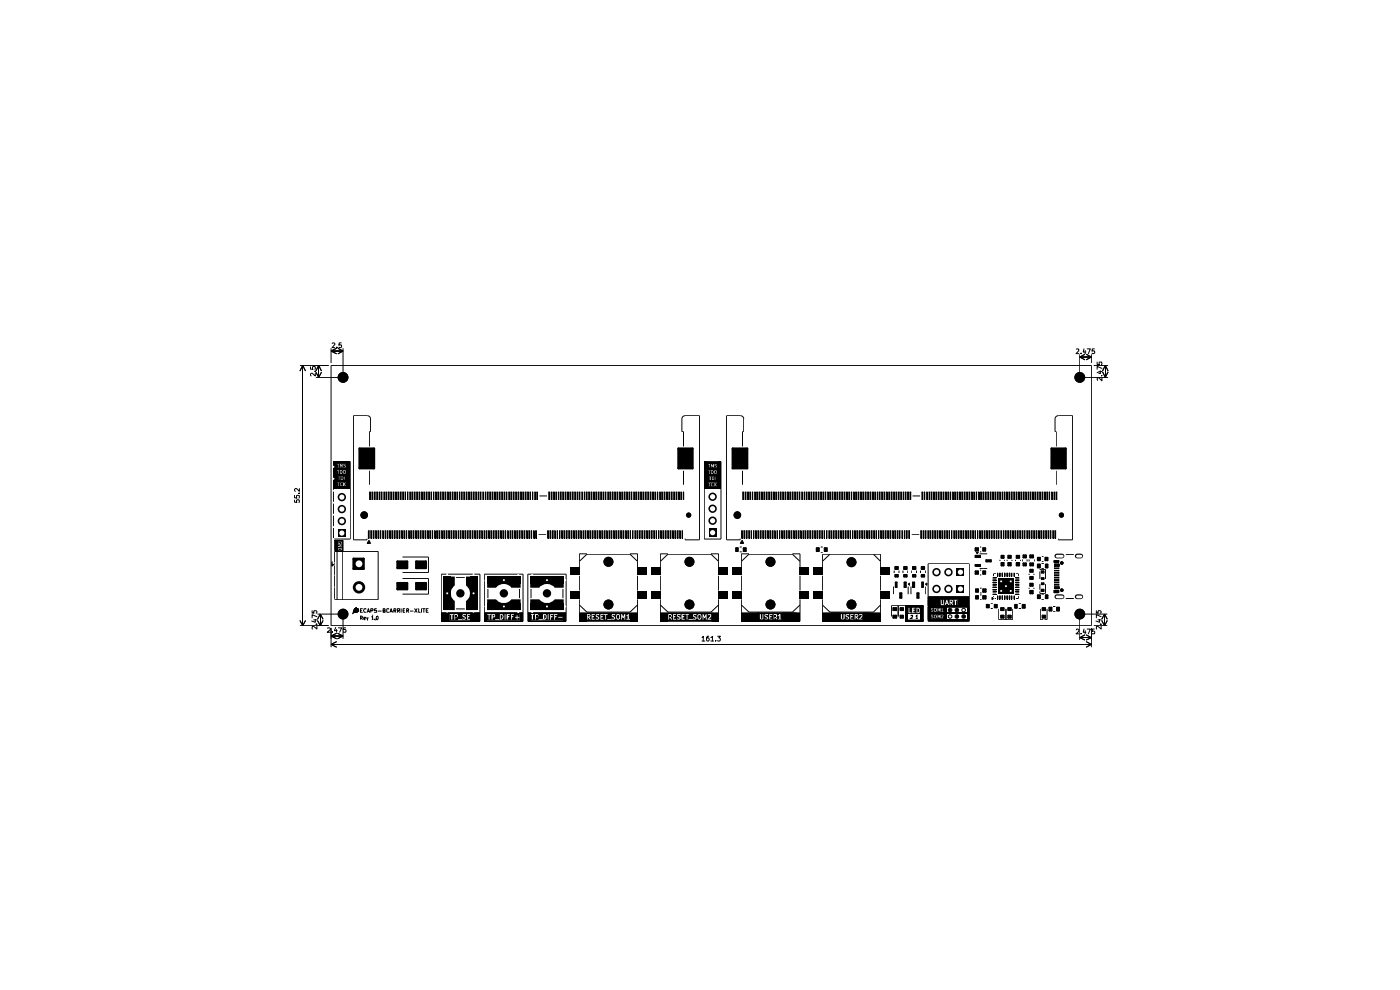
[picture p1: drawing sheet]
<svg xmlns="http://www.w3.org/2000/svg" width="297mm" height="210mm" viewBox="0 0 297 210" stroke-linecap="round" stroke-linejoin="round" font-family="sans-serif">
<g fill="none" stroke="#000" stroke-width=".21">
<path d="M70.2 77.5h161.3v55.2h-161.3zM70.7 97.9h3.6v16.4h-3.6zM71 99.3h3v-1h-.5v1M71 97.9v1.7h2.9v-.3M71 98.3h.4v1M71.3 97.9v5.8M73.5 99.7h.5v1h-.5zM73.7 97.9v5.8M73.9 97.9v.4h-2.9M78.4 94.7v-3.1h.2v-2.7a.68 .68 0 0 0-.7-.7h-2.9v26.3h2.9v-.2M78.4 99.9v2.9M145 94.7v-3.1h-.3v-2.7a.68 .68 0 0 1 .6-.7h3.1v26.3h-3.1v-.2"/>
<path d="M145 99.9v2.9M149.4 97.9h3.6v16.4h-3.6zM149.7 99.3h3v-1h-.5v1M149.7 97.9v1.7h2.8v-.3M149.7 98.3h.5v1M150 97.9v5.8M152.2 99.7h.5v1h-.5zM152.4 97.9v5.8M152.5 97.9v.4h-2.8M157.5 94.7v-3.1h.3v-2.7a.68 .68 0 0 0-.7-.7h-3v26.3h2.9v-.2M157.5 99.9v2.9M224.1 94.7v-3.1h-.3v-2.7a.68 .68 0 0 1 .7-.7h3v26.3h-3v-.2"/>
<path d="M224.1 99.9v2.9M70.4 119.2l.6 .4-.6 .5zM70.7 103.7h3.6M71 102.2h3v1.1h-3M71 101h3v1h-3M71 114.8h1.8M71 116.9h1.8M71 100.7h.4v-1h-.4v3.9h2.9v-.3M71 117h9.2v10.2h-9.2v-7.3M71 100.6h2.9v.4M71.4 102.2v1.1M71.5 117v10.2"/>
<path d="M71.6 114.8v2.1M71.7 101v1M72.6 114.8v2.1M72.6 117v10.2M72.7 114.8v2.1M72.8 117v-2.4h-1.8v4.7M73.3 101v1M73.5 102.2v1.1M73.9 102v.2M78.1 112.6h.2v1.5h-.2zM78.3 114.6l.3 .7h-.7zM78.4 104.4h.2v1.5h-.2z"/>
<path d="M78.7 112.6h.1v1.5h-.1zM78.9 104.4h.2v1.5h-.2zM79.2 112.6h.1v1.5h-.1zM79.4 104.4h.2v1.5h-.2zM79.7 112.6h.1v1.5h-.1zM79.9 104.4h.2v1.5h-.2zM80.2 112.6h.2v1.5h-.2zM80.4 104.4h.2v1.5h-.2zM80.7 112.6l.1 1.5zM80.9 104.4l.1 1.5zM81.2 112.6l.1 1.5zM81.5 104.4v1.5z"/>
<path d="M81.7 112.6l.1 1.5zM81.9 104.4h.1v1.5h-.1zM82.1 112.6h.2v1.5h-.2zM82.4 104.4h.2v1.5h-.2zM82.6 112.6h.2v1.5h-.2zM82.9 104.4h.2v1.5h-.2zM83.1 112.6h.2v1.5h-.2zM83.4 104.4h.2v1.5h-.2zM83.7 112.6h.1v1.5h-.1zM83.9 104.4h.2v1.5h-.2zM84.2 112.6h.1v1.5h-.1zM84.4 104.4h.2v1.5h-.2z"/>
<path d="M84.7 112.6h.1v1.5h-.1zM84.9 104.4h.2v1.5h-.2zM85.2 112.6h.1v1.5h-.1zM85.4 118.2h5.5v3.3h-5.5M85.4 104.4h.2v1.5h-.2zM85.7 112.6h.2v1.5h-.2zM85.9 104.4l.1 1.5zM86.2 112.6l.1 1.5zM86.4 104.4l.1 1.5zM86.7 112.6l.1 1.5zM87 104.4v1.5zM87.1 112.6h.2v1.5h-.2z"/>
<path d="M87.4 104.4h.1v1.5h-.1zM87.6 112.6h.2v1.5h-.2zM87.9 104.4h.2v1.5h-.2zM88.1 112.6h.2v1.5h-.2zM88.4 104.4h.2v1.5h-.2zM88.6 112.6h.2v1.5h-.2zM88.9 104.4h.2v1.5h-.2zM89.2 112.6h.1v1.5h-.1zM89.4 104.4h.2v1.5h-.2zM89.7 112.6h.1v1.5h-.1zM89.9 104.4h.2v1.5h-.2zM90.2 112.6h.1v1.5h-.1z"/>
<path d="M90.4 104.4h.2v1.5h-.2zM90.7 112.6h.1v1.5h-.1zM90.9 104.4h.2v1.5h-.2zM91.2 112.6l.1 1.5zM91.4 104.4l.1 1.5zM91.7 112.6l.1 1.5zM91.9 104.4l.1 1.5zM92.2 112.6l.1 1.5zM92.4 104.4h.1v1.5h-.1zM92.6 112.6h.2v1.5h-.2zM92.9 104.4h.2v1.5h-.2zM93.1 112.6h.2v1.5h-.2z"/>
<path d="M93.4 104.4h.2v1.5h-.2zM93.6 112.6h.2v1.5h-.2zM93.9 104.4h.2v1.5h-.2zM94.2 112.6h.1v1.5h-.1zM94.4 104.4h.2v1.5h-.2zM94.7 112.6h.1v1.5h-.1zM94.9 104.4h.2v1.5h-.2zM95.2 112.6h.1v1.5h-.1zM95.4 104.4h.2v1.5h-.2zM95.7 112.6h.1v1.5h-.1zM95.9 104.4h.2v1.5h-.2zM96.2 112.6h.2v1.5h-.2z"/>
<path d="M96.4 104.4h.2v1.5h-.2zM96.7 112.6l.1 1.5zM96.9 104.4l.1 1.5zM97.2 112.6l.1 1.5zM97.5 104.4v1.5zM97.6 112.6h.2v1.5h-.2zM97.9 104.4h.1v1.5h-.1zM98.1 112.6h.2v1.5h-.2zM98.4 104.4h.2v1.5h-.2zM98.6 112.6h.2v1.5h-.2zM98.9 104.4h.2v1.5h-.2zM99.1 112.6h.2v1.5h-.2z"/>
<path d="M99.4 104.4h.2v1.5h-.2zM99.7 112.6h.1v1.5h-.1zM99.9 104.4h.2v1.5h-.2zM100.2 112.6h.1v1.5h-.1zM100.4 104.4h.2v1.5h-.2zM100.7 112.6h.1v1.5h-.1zM100.9 104.4h.2v1.5h-.2zM101.2 112.6h.1v1.5h-.1zM101.4 104.4h.2v1.5h-.2zM101.7 112.6h.2v1.5h-.2zM101.9 104.4l.1 1.5zM102.2 112.6l.1 1.5z"/>
<path d="M102.4 104.4l.1 1.5zM102.7 112.6l.1 1.5zM103 104.4v1.5zM103.1 112.6h.2v1.5h-.2zM103.4 104.4h.1v1.5h-.1zM103.6 112.6h.2v1.5h-.2zM103.9 104.4h.2v1.5h-.2zM104.1 112.6h.2v1.5h-.2zM104.4 104.4h.2v1.5h-.2zM104.6 112.6h.2v1.5h-.2zM104.9 104.4h.2v1.5h-.2zM105.2 112.6h.1v1.5h-.1z"/>
<path d="M105.4 104.4h.2v1.5h-.2zM105.7 112.6h.1v1.5h-.1zM105.9 104.4h.2v1.5h-.2zM106.2 112.6h.1v1.5h-.1zM106.4 104.4h.2v1.5h-.2zM106.7 112.6h.2v1.5h-.2zM106.9 104.4h.2v1.5h-.2zM107.2 112.6l.1 1.5zM107.4 104.4l.1 1.5zM107.7 112.6l.1 1.5zM108 104.4v1.5zM108.2 112.6l.1 1.5z"/>
<path d="M108.4 104.4h.1v1.5h-.1zM108.6 112.6h.2v1.5h-.2zM108.9 104.4h.2v1.5h-.2zM109.1 112.6h.2v1.5h-.2zM109.4 104.4h.2v1.5h-.2zM109.6 112.6h.2v1.5h-.2zM109.9 104.4h.2v1.5h-.2zM110.2 112.6h.1v1.5h-.1zM110.4 104.4h.2v1.5h-.2zM110.7 112.6h.1v1.5h-.1zM110.9 104.4h.2v1.5h-.2zM111.2 112.6h.1v1.5h-.1z"/>
<path d="M111.4 104.4h.2v1.5h-.2zM111.7 112.6h.1v1.5h-.1zM111.9 104.4h.2v1.5h-.2zM112.2 112.6h.2v1.5h-.2zM112.4 104.4l.1 1.5zM112.7 112.6l.1 1.5zM112.9 104.4l.1 1.5zM113.2 112.6l.1 1.5zM113.5 104.4v1.5zM113.6 112.6h.2v1.5h-.2zM113.9 104.4h.1v1.5h-.1zM114.3 113.3h1.6"/>
<path d="M114.4 105.2h1.6M116.2 112.6h.1v1.5h-.1zM116.4 104.4h.2v1.5h-.2zM116.7 112.6h.1v1.5h-.1zM116.9 104.4h.2v1.5h-.2zM117.2 112.6h.1v1.5h-.1zM117.4 104.4h.2v1.5h-.2zM117.7 112.6l.1 1.5zM117.9 104.4l.1 1.5zM118.2 112.6l.1 1.5zM118.5 104.4v1.5zM118.7 112.6l.1 1.5z"/>
<path d="M118.9 104.4h.1v1.5h-.1zM119.1 112.6h.2v1.5h-.2zM119.4 104.4h.2v1.5h-.2zM119.6 112.6h.2v1.5h-.2zM119.9 104.4h.2v1.5h-.2zM120.1 112.6h.2v1.5h-.2zM120.4 104.4h.2v1.5h-.2zM120.7 112.6h.1v1.5h-.1zM120.9 104.4h.2v1.5h-.2zM121.2 112.6h.1v1.5h-.1zM121.4 104.4h.2v1.5h-.2zM121.7 112.6h.1v1.5h-.1z"/>
<path d="M121.9 104.4h.2v1.5h-.2zM122.2 112.6h.1v1.5h-.1zM122.4 104.4h.2v1.5h-.2zM122.7 112.6h.2v1.5h-.2zM122.9 119.1l1.6-1.5h9.1l1.7 1.5M122.9 104.4l.1 1.5zM123.2 112.6l.1 1.5zM123.4 104.4l.1 1.5zM123.7 112.6l.1 1.5zM124 104.4v1.5zM124.1 112.6h.2v1.5h-.2zM124.4 104.4h.1v1.5h-.1z"/>
<path d="M124.5 117.5h-1.6v2.8M124.6 112.6h.2v1.5h-.2zM124.9 104.4h.2v1.5h-.2zM125.1 112.6h.2v1.5h-.2zM125.4 104.4h.2v1.5h-.2zM125.6 112.6h.2v1.5h-.2zM125.9 104.4h.2v1.5h-.2zM126.2 112.6h.1v1.5h-.1zM126.4 104.4h.2v1.5h-.2zM126.7 112.6h.1v1.5h-.1zM126.9 104.4h.2v1.5h-.2zM127.2 112.6h.1v1.5h-.1z"/>
<path d="M127.4 104.4h.2v1.5h-.2zM127.7 112.6h.1v1.5h-.1zM127.9 104.4h.2v1.5h-.2zM128.2 112.6h.2v1.5h-.2zM128.4 104.4l.1 1.5zM128.7 112.6l.1 1.5zM128.9 104.4l.1 1.5zM129.2 112.6l.1 1.5zM129.4 104.4h.1v1.5h-.1zM129.6 112.6h.2v1.5h-.2zM129.9 104.4h.1v1.5h-.1zM130.1 112.6h.2v1.5h-.2z"/>
<path d="M130.4 104.4h.2v1.5h-.2zM130.6 112.6h.2v1.5h-.2zM130.9 104.4h.2v1.5h-.2zM131.2 112.6h.1v1.5h-.1zM131.4 104.4h.2v1.5h-.2zM131.7 112.6h.1v1.5h-.1zM131.9 104.4h.2v1.5h-.2zM132.2 112.6h.1v1.5h-.1zM132.4 104.4h.2v1.5h-.2zM132.7 112.6h.1v1.5h-.1zM132.9 104.4h.2v1.5h-.2zM133.2 112.6h.2v1.5h-.2z"/>
<path d="M133.4 104.4h.2v1.5h-.2zM133.6 117.5h1.7v2.8M133.7 112.6l.1 1.5zM133.9 104.4l.1 1.5zM134.2 112.6l.1 1.5zM134.5 104.4v1.5zM134.7 112.6l.1 1.5zM134.9 104.4h.1v1.5h-.1zM135.1 112.6h.2v1.5h-.2zM135.4 104.4h.2v1.5h-.2zM135.6 112.6h.2v1.5h-.2zM135.9 104.4h.2v1.5h-.2z"/>
<path d="M136.1 112.6h.2v1.5h-.2zM136.4 104.4h.2v1.5h-.2zM136.7 112.6h.1v1.5h-.1zM136.9 104.4h.2v1.5h-.2zM137.2 112.6h.1v1.5h-.1zM137.4 104.4h.2v1.5h-.2zM137.7 112.6h.1v1.5h-.1zM137.9 104.4h.2v1.5h-.2zM138.2 112.6h.1v1.5h-.1zM138.4 104.4h.2v1.5h-.2zM138.7 112.6h.2v1.5h-.2zM138.9 104.4l.1 1.5z"/>
<path d="M139.2 112.6l.1 1.5zM139.4 104.4l.1 1.5zM139.7 112.6l.1 1.5zM140 104.4v1.5zM140.1 119.1l1.6-1.5h9.1l1.6 1.5M140.1 112.6h.2v1.5h-.2zM140.4 104.4h.1v1.5h-.1zM140.6 112.6h.2v1.5h-.2zM140.9 104.4h.2v1.5h-.2zM141.1 112.6h.2v1.5h-.2zM141.4 104.4h.2v1.5h-.2zM141.6 112.6h.2v1.5h-.2z"/>
<path d="M141.7 117.5h-1.6v2.8M141.9 104.4h.2v1.5h-.2zM142.2 112.6h.1v1.5h-.1zM142.4 104.4h.2v1.5h-.2zM142.7 112.6h.1v1.5h-.1zM142.9 104.4h.2v1.5h-.2zM143.2 112.6h.1v1.5h-.1zM143.4 104.4h.2v1.5h-.2zM143.7 112.6h.2v1.5h-.2zM143.9 104.4h.2v1.5h-.2zM144.2 112.6l.1 1.5zM144.4 104.4l.1 1.5z"/>
<path d="M144.7 112.6l.1 1.5zM145 104.4v1.5zM149.4 103.7h3.6M149.7 102.2h2.9v1.1h-2.9M149.7 101h2.9v1h-2.9M149.7 100.6h2.8v.4M149.7 100.7h.5v-1h-.5v3.9h2.8v-.3M150.2 102.2v1.1M150.3 101v1M150.8 117.5h1.6v2.8M151.9 101v1M152.2 102.2v1.1"/>
<path d="M152.5 102v.2M156.9 116h.5M156.9 117.1h.5M157.3 119.1l1.6-1.5h9.2l1.6 1.5M157.3 112.6h.2v1.5h-.2zM157.4 114.6l.4 .7h-.8zM157.6 104.4h.1v1.5h-.1zM157.8 112.6h.2v1.5h-.2zM158.1 104.4h.1v1.5h-.1zM158.3 112.6h.2v1.5h-.2zM158.6 104.4h.2v1.5h-.2zM158.8 112.6h.2v1.5h-.2z"/>
<path d="M158.9 117.5h-1.6v2.8M159.1 104.4l.1 1.5zM159.3 112.6l.1 1.5zM159.6 104.4l.1 1.5zM159.9 112.6v1.5zM160.1 104.4l.1 1.5zM160.3 112.6h.1v1.5h-.1zM160.5 104.4h.2v1.5h-.2zM160.8 112.6h.2v1.5h-.2zM161 104.4h.2v1.5h-.2zM161.3 112.6h.2v1.5h-.2zM161.5 104.4h.2v1.5h-.2z"/>
<path d="M161.8 112.6h.2v1.5h-.2zM162.1 104.4h.1v1.5h-.1zM162.3 112.6h.2v1.5h-.2zM162.6 104.4h.1v1.5h-.1zM162.8 112.6h.2v1.5h-.2zM163.1 104.4h.1v1.5h-.1zM163.3 112.6h.2v1.5h-.2zM163.6 104.4h.1v1.5h-.1zM163.8 112.6h.2v1.5h-.2zM164.1 104.4h.2v1.5h-.2zM164.3 112.6l.1 1.5zM164.6 104.4l.1 1.5z"/>
<path d="M164.8 112.6l.1 1.5zM165.1 104.4l.1 1.5zM165.4 112.6v1.5zM165.5 104.4h.2v1.5h-.2zM165.8 112.6h.1v1.5h-.1zM166 104.4h.2v1.5h-.2zM166.3 112.6h.2v1.5h-.2zM166.5 104.4h.2v1.5h-.2zM166.8 112.6h.2v1.5h-.2zM167 104.4h.2v1.5h-.2zM167.3 112.6h.2v1.5h-.2zM167.6 104.4h.1v1.5h-.1z"/>
<path d="M167.8 112.6h.2v1.5h-.2zM168.1 104.4h.1v1.5h-.1zM168.1 117.5h1.6v2.8M168.3 112.6h.2v1.5h-.2zM168.6 104.4h.1v1.5h-.1zM168.8 112.6h.2v1.5h-.2zM169.1 104.4h.2v1.5h-.2zM169.3 112.6h.2v1.5h-.2zM169.6 104.4l.1 1.5zM169.8 112.6l.1 1.5zM170.1 104.4l.1 1.5zM170.4 112.6v1.5z"/>
<path d="M170.6 104.4l.1 1.5zM170.8 112.6h.1v1.5h-.1zM171 104.4h.2v1.5h-.2zM171.3 112.6h.2v1.5h-.2zM171.5 104.4h.2v1.5h-.2zM171.8 112.6h.2v1.5h-.2zM172 104.4h.2v1.5h-.2zM172.3 112.6h.2v1.5h-.2zM172.6 104.4h.1v1.5h-.1zM172.8 112.6h.2v1.5h-.2zM173.1 104.4h.1v1.5h-.1zM173.3 112.6h.2v1.5h-.2z"/>
<path d="M173.6 104.4h.1v1.5h-.1zM173.8 112.6h.2v1.5h-.2zM174.1 104.4h.1v1.5h-.1zM174.1 116h.4M174.1 117.1h.4M174.3 112.6h.2v1.5h-.2zM174.6 104.4h.2v1.5h-.2zM174.8 112.6l.1 1.5zM175.1 104.4l.1 1.5zM175.3 112.6l.1 1.5zM175.6 104.4l.1 1.5zM175.9 112.6v1.5z"/>
<path d="M176 104.4h.2v1.5h-.2zM176.1 117.6l-1.6 1.5M176.3 112.6h.1v1.5h-.1zM176.5 104.4h.2v1.5h-.2zM176.8 112.6h.2v1.5h-.2zM177 104.4h.2v1.5h-.2zM177.3 112.6h.2v1.5h-.2zM177.5 104.4h.2v1.5h-.2zM177.8 112.6h.2v1.5h-.2zM178.1 104.4h.1v1.5h-.1zM178.3 112.6h.2v1.5h-.2zM178.6 104.4h.1v1.5h-.1z"/>
<path d="M178.8 112.6h.2v1.5h-.2zM179.1 104.4h.1v1.5h-.1zM179.3 112.6h.2v1.5h-.2zM179.6 104.4h.1v1.5h-.1zM179.8 112.6h.2v1.5h-.2zM180.1 104.4l.1 1.5zM180.3 112.6l.1 1.5zM180.6 104.4l.1 1.5zM180.8 112.6l.1 1.5zM181.1 104.4l.1 1.5zM181.3 112.6h.1v1.5h-.1zM181.5 104.4h.2v1.5h-.2z"/>
<path d="M181.8 112.6h.2v1.5h-.2zM182 104.4h.2v1.5h-.2zM182.3 112.6h.2v1.5h-.2zM182.5 104.4h.2v1.5h-.2zM182.8 112.6h.2v1.5h-.2zM183.1 104.4h.1v1.5h-.1zM183.3 112.6h.2v1.5h-.2zM183.6 104.4h.1v1.5h-.1zM183.8 112.6h.2v1.5h-.2zM184.1 104.4h.1v1.5h-.1zM184.3 112.6h.2v1.5h-.2zM184.6 104.4h.1v1.5h-.1z"/>
<path d="M184.8 112.6h.2v1.5h-.2zM185.1 104.4h.2v1.5h-.2zM185.3 117.6l1.5 1.5M185.3 112.6h.2v1.5h-.2zM185.6 104.4l.1 1.5zM185.8 112.6l.1 1.5zM186.1 104.4l.1 1.5zM186.4 112.6v1.5zM186.5 104.4h.2v1.5h-.2zM186.8 112.6h.1v1.5h-.1zM187 104.4h.2v1.5h-.2zM187.3 112.6h.2v1.5h-.2z"/>
<path d="M187.5 104.4h.2v1.5h-.2zM187.8 112.6h.2v1.5h-.2zM188 104.4h.2v1.5h-.2zM188.3 112.6h.2v1.5h-.2zM188.6 104.4h.1v1.5h-.1zM188.8 112.6h.2v1.5h-.2zM189.1 104.4h.1v1.5h-.1zM189.3 112.6h.2v1.5h-.2zM189.6 104.4h.1v1.5h-.1zM189.8 112.6h.2v1.5h-.2zM190.1 104.4h.1v1.5h-.1zM190.3 112.6h.2v1.5h-.2z"/>
<path d="M190.6 104.4h.2v1.5h-.2zM190.8 112.6l.1 1.5zM191.1 104.4l.1 1.5zM191.3 112.6l.1 1.5zM191.6 104.4l.1 1.5zM191.9 112.6v1.5zM192 104.4h.2v1.5h-.2zM192.3 112.6h.1v1.5h-.1zM192.5 104.4h.2v1.5h-.2zM192.8 112.6h.2v1.5h-.2zM193 104.4h.2v1.5h-.2zM193.4 113.3h1.6"/>
<path d="M193.6 105.2h1.6M195.3 112.6h.2v1.5h-.2zM195.6 104.4h.2v1.5h-.2zM195.8 112.6h.2v1.5h-.2zM196.1 104.4l.1 1.5zM196.3 112.6l.1 1.5zM196.6 104.4l.1 1.5zM196.9 112.6v1.5zM196.9 119.6h8.7v12.2h-8.7zM197.1 104.4l.1 1.5zM197.3 112.6h.1v1.5h-.1zM197.5 104.4h.2v1.5h-.2z"/>
<path d="M197.8 112.6h.2v1.5h-.2zM198 104.4h.2v1.5h-.2zM198.3 112.6h.2v1.5h-.2zM198.5 104.4h.2v1.5h-.2zM198.8 112.6h.2v1.5h-.2zM199.1 104.4h.1v1.5h-.1zM199.3 112.6h.2v1.5h-.2zM199.6 104.4h.1v1.5h-.1zM199.8 112.6h.2v1.5h-.2zM200.1 104.4h.1v1.5h-.1zM200.3 112.6h.2v1.5h-.2zM200.6 104.4h.1v1.5h-.1z"/>
<path d="M200.8 112.6h.2v1.5h-.2zM201.1 104.4h.2v1.5h-.2zM201.3 112.6l.1 1.5zM201.6 104.4l.1 1.5zM201.8 112.6l.1 1.5zM202.1 104.4l.1 1.5zM202.4 112.6v1.5zM202.5 104.4h.2v1.5h-.2zM202.8 112.6h.1v1.5h-.1zM203 104.4h.2v1.5h-.2zM203.3 112.6h.2v1.5h-.2zM203.5 104.4h.2v1.5h-.2z"/>
<path d="M203.8 112.6h.2v1.5h-.2zM204 104.4h.2v1.5h-.2zM204.3 112.6h.2v1.5h-.2zM204.6 104.4h.1v1.5h-.1zM204.8 112.6h.2v1.5h-.2zM205.1 104.4h.1v1.5h-.1zM205.3 112.6h.2v1.5h-.2zM205.6 104.4h.1v1.5h-.1zM205.8 112.6h.2v1.5h-.2zM206.1 104.4h.1v1.5h-.1zM206.3 112.6h.2v1.5h-.2zM206.6 104.4l.1 1.5z"/>
<path d="M206.8 112.6l.1 1.5zM207.1 117.1h.5l-.3 .4zM207.1 104.4l.1 1.5zM207.4 112.6v1.5zM207.6 104.4l.1 1.5zM207.8 112.6h.1v1.5h-.1zM207.8 117.5h1.6M207.9 116h.3M207.9 117.1h.3M208 104.4h.2v1.5h-.2zM208.3 112.6h.2v1.5h-.2zM208.5 104.4h.2v1.5h-.2z"/>
<path d="M208.8 112.6h.2v1.5h-.2zM209 104.4h.2v1.5h-.2zM209.3 112.6h.2v1.5h-.2zM209.6 104.4h.1v1.5h-.1zM209.8 112.6h.2v1.5h-.2zM210.1 104.4h.1v1.5h-.1zM210.3 112.6h.2v1.5h-.2zM210.6 104.4h.1v1.5h-.1zM210.8 112.6h.2v1.5h-.2zM211.1 104.4h.1v1.5h-.1zM211.3 112.6h.2v1.5h-.2zM211.6 104.4h.2v1.5h-.2z"/>
<path d="M211.8 112.6l.1 1.5zM212.1 104.4l.1 1.5zM212.1 118.7v.3M212.3 112.6l.1 1.5zM212.6 104.4l.1 1.5zM212.9 112.6v1.5zM213 104.4h.2v1.5h-.2zM213.2 118.7v.3M213.3 112.6h.1v1.5h-.1zM213.5 104.4h.2v1.5h-.2zM213.7 118.7v.3M213.8 112.6h.2v1.5h-.2z"/>
<path d="M214 104.4h.2v1.5h-.2zM214.3 112.6h.2v1.5h-.2zM214.5 104.4h.2v1.5h-.2zM214.7 118.7v.3M214.8 112.6h.2v1.5h-.2zM215.1 104.4h.1v1.5h-.1zM215.3 112.6h.2v1.5h-.2zM215.4 118.7v.3M215.6 104.4h.1v1.5h-.1zM215.8 112.6h.2v1.5h-.2zM216.1 104.4h.1v1.5h-.1zM216.3 112.6h.2v1.5h-.2z"/>
<path d="M216.5 118.7v.3M216.6 104.4h.1v1.5h-.1zM216.8 112.6h.2v1.5h-.2zM216.9 118.7v.4M217.1 104.4h.2v1.5h-.2zM217.3 112.6l.1 1.5zM217.6 104.4l.1 1.5zM217.8 112.6l.1 1.5zM217.9 118.7v.4M218.1 104.4l.1 1.5zM218.3 112.6h.1v1.5h-.1zM218.3 118.7v.4"/>
<path d="M218.5 104.4h.2v1.5h-.2zM218.8 112.6h.1v1.5h-.1zM219 104.4h.2v1.5h-.2zM219.3 112.6h.2v1.5h-.2zM219.4 118.7v.4M219.5 104.4h.2v1.5h-.2zM219.8 112.6h.2v1.5h-.2zM220.1 104.4h.1v1.5h-.1zM220.3 112.6h.2v1.5h-.2zM220.6 104.4h.1v1.5h-.1zM220.8 112.6h.2v1.5h-.2zM220.9 119.5h.5"/>
<path d="M221 118.1h.4M221 119.1h.4M221.1 104.4h.1v1.5h-.1zM221.3 112.6h.2v1.5h-.2zM221.6 104.4h.1v1.5h-.1zM221.8 112.6h.2v1.5h-.2zM222.1 104.4h.2v1.5h-.2zM222.3 112.6h.2v1.5h-.2zM222.6 104.4l.1 1.5zM222.8 112.6l.1 1.5zM223.1 104.4l.1 1.5zM223.4 112.6v1.5z"/>
<path d="M223.6 104.4l.1 1.5zM223.8 112.6h.1v1.5h-.1zM224 104.4h.2v1.5h-.2zM226.1 117.6h1.7M75.1 129.5h.1M75.1 129.4h.1M75.1 129.3h.1M75.1 129.4l-.2 .6 .7-.2M75.1 129.4l.5 .4M75.1 129.3v.2M75.1 129.7h.1M75.1 129.6h.1"/>
<path d="M75.1 129.2h.1M75.1 129.7l.1 .1M75.1 129.2v.1M75.1 129.5v.2M75.2 129.8h.1M75.2 129.2h.1M75.2 129.1h.1M75.2 129.1v.1M75.3 129.8h.1M75.3 129.1h.1M75.3 129.8h.4M75.3 129.1h.4"/>
<path d="M75.4 129.8h.1M75.4 129h.1M75.4 129.6h.1M75.4 129.5h.1M75.4 129.4h.1M75.4 129.3h.1M75.4 129.6h.3M75.5 129.8h.1M75.5 129h.1M75.5 129.6h.1M75.5 129.2h.1M75.6 129h.1"/>
<path d="M75.6 129.8h.1M75.6 129.2h.1M75.6 129.6h.1M75.7 129h.1M75.7 129.8h.1M75.7 129.2h.1M75.7 129.3h.1M75.7 129.4h.1M75.7 129.5h.1M75.7 129.6h.1M75.7 129.2h-.3v.4M75.7 129.2v.4"/>
<path d="M75.7 129.1h.1M75.8 129.1h.1M75.8 129.2h.1M75.8 129.8h.1M75.8 129.1v.1M75.9 129.2h.1M75.9 129.3h.1M75.9 129.6h.1M75.9 129.7h.1M75.9 129.7l-.1 .1M75.9 129.2v.1M75.9 129.6v.1"/>
<path d="M76 129.3h.1M76 129.4h.1M76 129.5h.1M76 129.3v.2M76 129.5l-.1 .1M76.5 129.5h.2M76.5 131.1l.4-.2-.1-.2h-.3v.7M76.7 131.1l.2 .3M76.9 129.1h-.4v.8h.4M77.2 131.2l.3-.1-.1-.2-.2 .1v.4h.2M77.6 129.2l-.3-.1-.2 .4 .2 .4h.3M77.8 130.9l.1 .5 .2-.5"/>
<path d="M77.9 129.9l.2-.8 .3 .8M78 129.7h.3M78.7 129.5h.4v-.4h-.4v.8M78.9 130.9l.1-.2v.7M78.9 131.4h.3M79.5 131.4h.1M79.8 129.1h-.3l-.1 .4h.4l.1 .3-.5 .1M80 130.7l.2 .2v.4l-.2 .1a.48 .48 0 0 1 0-.7zM80.3 129.6h.6M81.3 129.5l.4-.1-.1-.3h-.3v.8h.4v-.4h-.2M82.5 129.2h-.5v.6l.5 .1M82.7 129.9l.3-.8 .2 .8"/>
<path d="M82.8 129.7h.4M83.6 129.5h.4l-.1-.4h-.3v.8M83.7 129.5l.3 .4M84.3 129.5h.5v-.4h-.5v.8M84.5 129.5l.3 .4M85.1 129.1v.8M85.4 122.7h5.5v3.3h-5.5M85.5 129.5h.3M85.9 129.1h-.4v.8h.4M86.3 129.5h.3v-.4h-.3v.8M86.4 129.5l.3 .4M87 129.6h.6"/>
<path d="M88 129.1l.5 .8M88.5 129.1l-.5 .8M88.8 129.1v.8h.4M89.4 129.1v.8M89.7 129.1h.5M89.9 129.1v.8M90.4 129.5h.3M90.8 129.1h-.4v.8h.4M93.6 130h8.2M93.6 121.8h8.2v10h-8.2zM95.2 131.8h4.8M95.2 131.7h4.8"/>
<path d="M95.3 130v1.8M95.4 130h4.6M95.4 130.1h4.6M96.7 129.2h1.9M96.7 122.5h1.9M99.9 130v1.8M102.7 130h8.3M102.7 121.8h8.3v10h-8.3zM103.2 131.7h7.2M103.3 130v1.8M103.3 130.1h7M103.5 124.9v2"/>
<path d="M110.2 124.9v2M110.3 130l-7 .1M110.4 131.7l-7.2 .1M110.4 130v1.8M112 130h8.1M112 121.8h8.1v10h-8.1zM112.5 130.1h7M112.5 130v1.8M112.5 131.7h7M112.7 124.9v2M119.4 124.9v2M119.5 130v1.8"/>
<path d="M122.9 127.1v4.7h12.4v-4.7M122.9 130h10.7l-9.2 .1M122.9 128.3l1.6 1.5h9.1l1.7-1.5M122.9 122.1v3.2M124.3 131.8v-.2h9.6v.2M124.3 131.7h9.6M124.4 130v1.8M124.4 130.1h9.2M135.3 122.1v3.2M135.3 130h-1.6v1.8M140.1 130h12.3M140.1 127.1v4.7h12.3v-4.7"/>
<path d="M140.1 122.1v3.2M140.1 128.3l1.6 1.5h9.1l1.6-1.5M141.6 130v1.8M141.6 131.6h9.6v.2M141.6 130.1h9.5M141.6 131.7h9.6M151 130v1.8M151.1 130l-9.5 .1M152.4 122.1v3.2M157.3 130h12.4M157.3 127.1v4.7h12.4v-4.7M157.3 128.3l1.6 1.5h9.2l1.6-1.5"/>
<path d="M157.3 122.1v3.2M160.7 130h8.3M160.7 131.8v-.3h8.3v.3M160.7 130.1h8.3M161.1 130v1.8M165.9 130v1.8M169.7 122.1v3.2M174.5 130h12.3M174.5 127.1v4.7h12.3v-4.7M174.5 120.3v-2.7h12.3v2.7M174.5 128.3l1.6 1.5h9.2l1.5-1.5M174.5 122.1v3.2"/>
<path d="M176.2 130h8.2M176.2 130.1h8.2M176.5 131.8v-.3h8.3v.3M178.3 130v1.8M183.1 130v1.8M186.8 122.1v3.2M189.5 124.4v1.6M189.7 121v.5M190.5 128.5v2.3M190.7 121v.5M191.6 121v.5M192.1 128.5v3.3h3.8v-3.3h-6.8v2.3"/>
<path d="M192.1 128.7h3.8M192.1 131.5h3.8M192.6 130.2h2.7M192.6 121v.5M192.6 128.5v3.3M192.7 124.4v1.6M192.7 123.9l.3-.2v.5zM193.2 130.6h.4v.3l-.4 .3h.4M193.3 124.4v1.6M193.4 121v.5M194.3 130.8l.2-.3v.7M194.3 131.2h.4"/>
<path d="M194.4 121v.5M195.3 121v.5M195.3 128.5v3.3M196.3 123.9l.3-.2v.5zM196.3 121v.5M196.4 124.4v1.6M196.9 128.7h.5v2.7h-.5M196.9 126.6h8.7M196.9 128.5h3.7M196.9 127.1h2.5v1.4M197.1 129.9h3.3v.4h-3.3zM200.3 128.7h.5v2.7h-.5z"/>
<path d="M200.6 131.4h4.9v.3h-8.5v-.4h3.6v.4M200.6 129.9h4.9v.3h-4.9zM205.5 128.4h-4.9v.5h-3.6v-.4M205.5 126.6v.4h-8.6M205.5 128.5h-2.3v-1.4h2.3v1.7h-4.9M205.6 128.7h-.4v2.7h.4M207.8 120.6h1.6M207.9 127.2h.3M207.9 120.9h.3M207.9 122h.3M207.9 124.8h.3M207.9 125.8h.3"/>
<path d="M207.9 126.2h.3M210.2 129.1h.4M210.2 128.1h.4M210.4 126.7l.4 .3-.4 .2zM210.6 126l.8 .1zM210.6 122.6h.8zM210.6 123.5h.8v.2h-.8zM210.6 124.5h.8v.2h-.8zM210.6 125h.8v.2h-.8zM210.6 125.5l.8 .1zM210.6 123h.8v.1h-.8zM210.6 124h.8v.2h-.8z"/>
<path d="M210.8 126.5v.1M211 127h.3M211.3 121.7h-.5v.5M211.6 126.4l.1 .7zM211.6 121.5l.1 .8zM211.9 129.2v2.2h2.9v-2.2M212 126.4h.2v.7h-.2zM212 121.5h.2v.8h-.2zM212.6 126.4h.1v.7h-.1zM212.6 121.5h.1v.8h-.1zM213.1 126.4h.1v.7h-.1zM213.1 121.5h.1v.8h-.1z"/>
<path d="M213.4 129.2v2.2M213.6 126.4h.1v.7h-.1zM213.6 121.5h.1v.8h-.1zM214.1 126.4h.2v.7h-.2zM214.1 121.5h.2v.8h-.2zM214.6 126.4l.1 .7zM214.6 121.5l.1 .8zM215.1 126.4l.1 .7zM215.1 121.5l.1 .8zM215.4 126l.8 .1zM215.4 122.6h.8zM215.4 123h.8v.1h-.8z"/>
<path d="M215.4 123.5h.8v.2h-.8zM215.4 124h.8v.2h-.8zM215.4 124.5h.8v.2h-.8zM215.4 125h.8v.2h-.8zM215.4 125.5l.8 .1zM215.5 121.7h.5v.5M216 126.5v.5h-.5M216.1 129.1h.5M216.1 128.1h.5M218.3 121.7v.3M218.3 124.7v.2M219.3 121.7v.3"/>
<path d="M219.3 124.7v.2M220.6 122.8v-2h1.2v2M220.6 123.9v2h1.2v-2M220.7 129.2v2.2h1.4v-2.2M220.9 126h.5M220.9 127.1h.5M220.9 120.6h.5M223.4 129.8h.5M223.4 128.7h.5M223.7 121l.9 .1zM223.7 120.5l.9 .1zM223.7 121.4h.9v.2h-.9z"/>
<path d="M223.7 121.9h.9v.2h-.9zM223.7 122.4h.9v.2h-.9zM223.7 122.9h.9v.2h-.9zM223.7 123.4h.9v.2h-.9zM223.7 124h.9v.1h-.9zM226.1 127h1.7"/>
<circle cx="201.5" cy="130.8" r=".38"/>
<circle cx="201.5" cy="129.4" r=".38"/>
<circle cx="203" cy="130.8" r=".38"/>
<circle cx="203" cy="129.4" r=".38"/>
<circle cx="204.4" cy="130.8" r=".38"/>
<circle cx="204.4" cy="129.4" r=".38"/>
</g>
<g fill="#000">
<path d="M70.7 97.9h.6v5.7h-.6zM71 99.7h.4v1h-.4zM71 98.2h.4v1h-.4zM72.2 99.8h.2a.33 .33 0 0 1 .1 .4 .33 .33 0 0 1-.3 .2zM73 99.8l.2 .1v.5l-.3-.1zM71.4 98.3h2.1v.9h-2.1v-.8l.3 .1v.6l.1-.6 .2-.1h.1v.7l.1-.5 .2 .4 .2-.4v.5v-.5h.3v.1l.4 .3-.4 .1h.4l.1-.1-.4-.4 .1-.1h.3l-.1-.1h-.3l-.1 .2h-.3v-.2l-.2 .4-.2-.4zM73.5 98.2h.4v1h-.4zM73.5 99.7h.4v1h-.4zM73.7 97.9h.6v5.7h-.6zM76.3 95.2h3.1v4.2h-3.1zM144 95.2h2.9v4.2h-2.9zM149.4 97.9h.6v5.8h-.6z"/>
<path d="M149.7 99.7h.5v1h-.5zM149.7 98.3h.5v1h-.5zM150.9 99.9l.4 .1v.3l-.2 .2h-.2zM151.7 99.9h.2l.1 .1-.1 .5h-.2l-.1-.2zM152.2 98.3h.5v1h-.5zM150.2 98.3h2v1h-2v-.9l.2 .1v.7l.1-.7 .2-.1h.1v.8l.1-.5 .2 .3 .2-.3v.5h.1v-.6l.6 .4-.4 .2h.4l.1-.2-.4-.3 .4-.3h-.4l-.1 .2-.3-.2-.2 .5-.2-.5zM152.2 99.7h.5v1h-.5zM152.4 97.9h.6v5.8h-.6zM155.5 95.2h3v4.2h-3zM223.1 95.2h3v4.2h-3zM71 100.9h.6v1h-.6zM71 102.2h.4v1h-.4z"/>
<path d="M71 114.8h.6v2.1h-.6zM71 114.6h1.8v.2h-1.8zM71 116.9l1.8 .1zM70.4 119.2l.6 .4-.6 .5zM71.7 112.2h1.7v1.7h-1.7zM71.8 116.4h.5v.1l-.3 .2zM71.6 114.8h.9v2.1h-.9v-.5a.5 .5 0 0 0 .8 .2v-.3l-.8 .1v-.4h.8h-.5l.5-.5h-.7l.6 .1-.7 .4v-.9l.2 .3h.3l-.1-.3-.2 .2v-.3l.5-.1v.5l.1-.5h-.6l-.2 .2zM72.4 101.1h.2l.1 .2-.1 .4h-.2zM73.2 100.9h.7v1h-.7zM71.6 100.9h1.6v1h-1.6v-.9l.3 .1v.7l.1-.7 .3-.1v.8h.3l.2-.2v-.4l-.2-.2h.5l.1 .8v-.8zM71.5 99.7h1.9v.9h-1.9v-.9l.2 .1v.7l.1-.7 .2-.1h.1v.8h.4l.1-.5h.2l.1 .5 .4-.1-.1-.7h-.3l-.1 .3h-.2l-.1-.3zM71.5 102.3h1.9v.9h-1.9v-.8h.2v.7l.1-.4h.3l.2 .4h.3v-.1h-.2l-.2-.1v-.4l.4-.1h.2v.7h.2v-.3l.3 .3-.2-.4 .2-.3-.3 .2v-.2h-.8l-.1 .3h-.3v-.3h.2z"/>
<path d="M73.5 102.2h.5v1.1h-.5zM78.2 112.7h.2v1.5h-.2zM78.4 104.4h.2v1.6h-.2zM78.3 114.6l.3 .7h-.7zM78.7 112.7h.2v1.5h-.2zM79 104.4h.1v1.6h-.1zM79.2 112.7h.2v1.5h-.2zM79.5 104.4h.1v1.6h-.1zM79.7 112.7h.2v1.5h-.2zM80 104.4h.1v1.6h-.1zM80.2 112.7h.2v1.5h-.2zM80.5 104.4h.1v1.6h-.1z"/>
<path d="M80.7 112.7l.1 1.5zM81 104.4l.1 1.6zM81.2 112.7l.1 1.5zM81.5 104.4l.1 1.6zM81.7 112.7l.1 1.5zM81.9 104.4h.2v1.6h-.2zM82.2 112.7h.1v1.5h-.1zM82.4 104.4h.2v1.6h-.2zM82.7 112.7h.1v1.5h-.1zM82.9 104.4h.2v1.6h-.2zM83.2 112.7h.2v1.5h-.2zM83.4 104.4h.2v1.6h-.2z"/>
<path d="M83.7 112.7h.2v1.5h-.2zM83.9 104.4h.2v1.6h-.2zM84.2 112.7h.2v1.5h-.2zM84.5 104.4h.1v1.6h-.1zM84.7 112.7h.2v1.5h-.2zM85 104.4h.1v1.6h-.1zM85.2 112.7h.2v1.5h-.2zM85.5 104.4h.1v1.6h-.1zM85.7 112.7h.2v1.5h-.2zM86 104.4l.1 1.6zM86.2 112.7l.1 1.5zM86.5 104.4l.1 1.6z"/>
<path d="M86.7 112.7l.1 1.5zM87 104.4l.1 1.6zM87.2 112.7h.1v1.5h-.1zM87.4 104.4h.2v1.6h-.2zM87.7 112.7h.1v1.5h-.1zM87.9 104.4h.2v1.6h-.2zM88.2 112.7h.2v1.5h-.2zM88.4 104.4h.2v1.6h-.2zM88.7 112.7h.2v1.5h-.2zM88.9 104.4h.2v1.6h-.2zM89.2 112.7h.2v1.5h-.2zM89.5 104.4h.1v1.6h-.1z"/>
<path d="M89.7 112.7h.2v1.5h-.2zM90 104.4h.1v1.6h-.1zM90.2 112.7h.2v1.5h-.2zM90.5 104.4h.1v1.6h-.1zM90.7 112.7h.2v1.5h-.2zM91 104.4h.1v1.6h-.1zM91.2 112.7l.1 1.5zM91.5 104.4l.1 1.6zM91.7 112.7l.1 1.5zM92 104.4l.1 1.6zM92.2 112.7l.1 1.5zM92.4 104.4h.2v1.6h-.2z"/>
<path d="M92.7 112.7h.1v1.5h-.1zM92.9 104.4h.2v1.6h-.2zM93.2 112.7h.1v1.5h-.1zM93.4 104.4h.2v1.6h-.2zM93.7 112.7h.2v1.5h-.2zM93.9 104.4h.2v1.6h-.2zM94.2 112.7h.2v1.5h-.2zM94.4 104.4h.2v1.6h-.2zM94.7 112.7h.2v1.5h-.2zM95 104.4h.1v1.6h-.1zM95.2 112.7h.2v1.5h-.2zM95.5 104.4h.1v1.6h-.1z"/>
<path d="M95.7 112.7h.2v1.5h-.2zM96 104.4h.1v1.6h-.1zM96.2 112.7h.2v1.5h-.2zM96.5 104.4h.1v1.6h-.1zM96.7 112.7l.1 1.5zM97 104.4l.1 1.6zM97.2 112.7l.1 1.5zM97.5 104.4l.1 1.6zM97.7 112.7h.1v1.5h-.1zM97.9 104.4h.2v1.6h-.2zM98.2 112.7h.1v1.5h-.1zM98.4 104.4h.2v1.6h-.2z"/>
<path d="M98.7 112.7h.2v1.5h-.2zM98.9 104.4h.2v1.6h-.2zM99.2 112.7h.2v1.5h-.2zM99.4 104.4h.2v1.6h-.2zM99.7 112.7h.2v1.5h-.2zM100 104.4h.1v1.6h-.1zM100.2 112.7h.2v1.5h-.2zM100.5 104.4h.1v1.6h-.1zM100.7 112.7h.2v1.5h-.2zM101 104.4h.1v1.6h-.1zM101.2 112.7h.2v1.5h-.2zM101.5 104.4h.1v1.6h-.1z"/>
<path d="M101.7 112.7h.2v1.5h-.2zM102 104.4l.1 1.6zM102.2 112.7l.1 1.5zM102.5 104.4l.1 1.6zM102.7 112.7l.1 1.5zM103 104.4l.1 1.6zM103.2 112.7h.1v1.5h-.1zM103.4 104.4h.2v1.6h-.2zM103.7 112.7h.1v1.5h-.1zM103.9 104.4h.2v1.6h-.2zM104.2 112.7h.2v1.5h-.2zM104.4 104.4h.2v1.6h-.2z"/>
<path d="M104.7 112.7h.2v1.5h-.2zM104.9 104.4h.2v1.6h-.2zM105.2 112.7h.2v1.5h-.2zM105.5 104.4h.1v1.6h-.1zM105.7 112.7h.2v1.5h-.2zM106 104.4h.1v1.6h-.1zM106.2 112.7h.2v1.5h-.2zM106.5 104.4h.1v1.6h-.1zM106.7 112.7h.2v1.5h-.2zM107 104.4h.1v1.6h-.1zM107.2 112.7l.1 1.5zM107.5 104.4l.1 1.6z"/>
<path d="M107.7 112.7l.1 1.5zM108 104.4l.1 1.6zM108.2 112.7l.1 1.5zM108.4 104.4h.2v1.6h-.2zM108.7 112.7h.1v1.5h-.1zM108.9 104.4h.2v1.6h-.2zM109.2 112.7h.1v1.5h-.1zM109.4 104.4h.2v1.6h-.2zM109.7 112.7h.2v1.5h-.2zM109.9 104.4h.2v1.6h-.2zM110.2 112.7h.2v1.5h-.2zM110.4 104.4h.2v1.6h-.2z"/>
<path d="M110.7 112.7h.2v1.5h-.2zM111 104.4h.1v1.6h-.1zM111.2 112.7h.2v1.5h-.2zM111.5 104.4h.1v1.6h-.1zM111.7 112.7h.2v1.5h-.2zM112 104.4h.1v1.6h-.1zM112.2 112.7h.2v1.5h-.2zM112.5 104.4l.1 1.6zM112.7 112.7l.1 1.5zM113 104.4l.1 1.6zM113.2 112.7l.1 1.5zM113.5 104.4l.1 1.6z"/>
<path d="M113.7 112.7h.1v1.5h-.1zM113.9 104.4h.2v1.6h-.2zM116.2 112.7h.2v1.5h-.2zM116.5 104.4h.1v1.6h-.1zM116.7 112.7h.2v1.5h-.2zM117 104.4h.1v1.6h-.1zM117.2 112.7h.2v1.5h-.2zM117.5 104.4h.1v1.6h-.1zM117.7 112.7l.1 1.5zM118 104.4l.1 1.6zM118.2 112.7l.1 1.5zM118.5 104.4l.1 1.6z"/>
<path d="M118.7 112.7l.1 1.5zM118.9 104.4h.2v1.6h-.2zM119.2 112.7h.1v1.5h-.1zM119.4 104.4h.2v1.6h-.2zM119.7 112.7h.1v1.5h-.1zM119.9 104.4h.2v1.6h-.2zM120.2 112.7h.2v1.5h-.2zM120.4 104.4h.2v1.6h-.2zM120.7 112.7h.2v1.5h-.2zM120.9 104.4h.2v1.6h-.2zM121.2 112.7h.2v1.5h-.2zM121.5 104.4h.1v1.6h-.1z"/>
<path d="M121.7 112.7h.2v1.5h-.2zM122 104.4h.1v1.6h-.1zM122.2 112.7h.2v1.5h-.2zM122.5 104.4h.1v1.6h-.1zM122.7 112.7h.2v1.5h-.2zM123 104.4l.1 1.6zM123.2 112.7l.1 1.5zM123.5 104.4l.1 1.6zM123.7 112.7l.1 1.5zM124 104.4l.1 1.6zM124.2 112.7h.1v1.5h-.1zM124.4 104.4h.2v1.6h-.2z"/>
<path d="M124.7 112.7h.1v1.5h-.1zM124.9 104.4h.2v1.6h-.2zM125.2 112.7h.2v1.5h-.2zM125.4 104.4h.2v1.6h-.2zM125.7 112.7h.2v1.5h-.2zM125.9 104.4h.2v1.6h-.2zM126.2 112.7h.2v1.5h-.2zM126.5 104.4h.1v1.6h-.1zM126.7 112.7h.2v1.5h-.2zM127 104.4h.1v1.6h-.1zM127.2 112.7h.2v1.5h-.2zM127.5 104.4h.1v1.6h-.1z"/>
<path d="M127.7 112.7h.2v1.5h-.2zM128 104.4h.1v1.6h-.1zM128.2 112.7h.2v1.5h-.2zM128.5 104.4l.1 1.6zM128.7 112.7l.1 1.5zM129 104.4l.1 1.6zM129.2 112.7l.1 1.5zM129.4 104.4h.2v1.6h-.2zM129.7 112.7h.1v1.5h-.1zM129.9 104.4h.2v1.6h-.2zM130.2 112.7h.1v1.5h-.1zM130.4 104.4h.2v1.6h-.2z"/>
<path d="M130.7 112.7h.2v1.5h-.2zM130.9 104.4h.2v1.6h-.2zM131.2 112.7h.2v1.5h-.2zM131.4 104.4h.2v1.6h-.2zM131.7 112.7h.2v1.5h-.2zM132 104.4h.1v1.6h-.1zM132.2 112.7h.2v1.5h-.2zM132.5 104.4h.1v1.6h-.1zM132.7 112.7h.2v1.5h-.2zM133 104.4h.1v1.6h-.1zM133.2 112.7h.2v1.5h-.2zM133.5 104.4h.1v1.6h-.1z"/>
<path d="M133.7 112.7l.1 1.5zM134 104.4l.1 1.6zM134.2 112.7l.1 1.5zM134.5 104.4l.1 1.6zM134.7 112.7l.1 1.5zM134.9 104.4h.2v1.6h-.2zM135.2 112.7h.1v1.5h-.1zM135.4 104.4h.2v1.6h-.2zM135.7 112.7h.1v1.5h-.1zM135.9 104.4h.2v1.6h-.2zM136.2 112.7h.2v1.5h-.2zM136.4 104.4h.2v1.6h-.2z"/>
<path d="M136.7 112.7h.2v1.5h-.2zM137 104.4h.1v1.6h-.1zM137.2 112.7h.2v1.5h-.2zM137.5 104.4h.1v1.6h-.1zM137.7 112.7h.2v1.5h-.2zM138 104.4h.1v1.6h-.1zM138.2 112.7h.2v1.5h-.2zM138.5 104.4h.1v1.6h-.1zM138.7 112.7h.2v1.5h-.2zM139 104.4l.1 1.6zM139.2 112.7l.1 1.5zM139.5 104.4l.1 1.6z"/>
<path d="M139.7 112.7l.1 1.5zM140 104.4l.1 1.6zM140.2 112.7h.1v1.5h-.1zM140.4 104.4h.2v1.6h-.2zM140.7 112.7h.1v1.5h-.1zM140.9 104.4h.2v1.6h-.2zM141.2 112.7h.2v1.5h-.2zM141.4 104.4h.2v1.6h-.2zM141.7 112.7h.2v1.5h-.2zM141.9 104.4h.2v1.6h-.2zM142.2 112.7h.2v1.5h-.2zM142.5 104.4h.1v1.6h-.1z"/>
<path d="M142.7 112.7h.2v1.5h-.2zM143 104.4h.1v1.6h-.1zM143.2 112.7h.2v1.5h-.2zM143.5 104.4h.1v1.6h-.1zM143.7 112.7h.2v1.5h-.2zM144 104.4h.1v1.6h-.1zM144.2 112.7l.1 1.5zM144.5 104.4l.1 1.6zM144.7 112.7l.1 1.5zM145 104.4l.1 1.6zM149.7 101h.6v1h-.6zM149.7 102.2h.5v1.1h-.5z"/>
<path d="M150.3 112.1h1.7v1.8h-1.7zM151.2 101.1l.2 .1-.1 .5h-.1zM150.3 101h1.6v.9h-1.6v-.8h.3v.7h.2v-.7h.3v.7h.3v-.7h.4l.1 .7v-.7zM151.9 101h.7v1h-.7zM150.2 102.3h1.9v1h-1.9v-.9l.2 .1v.7l.1-.5h.3l.1 .4 .4 .1v-.2l-.2 .1-.2-.2v-.3l.4-.2h.3v.8l.1-.4 .2 .4 .2-.1-.3-.4 .2-.3-.3 .3v-.3h-.7l-.2 .3h-.3v-.2l.3-.1zM152.2 102.2h.4v1.1h-.4zM150.2 99.7h2v.9h-2v-.8l.2 .1v.6l.1-.6 .3-.1v.7h.4l.1-.1v-.4h.2v.4l.2 .1a.42 .42 0 0 0 .4-.2 .42 .42 0 0 0-.2-.5h-.3l-.1 .2h-.2l-.1-.2zM156.2 116.3h.3v.6h-.3zM157.4 112.7h.1v1.5h-.1zM157.6 104.4h.2v1.6h-.2zM157.4 114.6l.4 .7h-.8zM157.8 116.3h.4v.6h-.4z"/>
<path d="M157.9 112.7h.1v1.5h-.1zM158.1 104.4h.2v1.6h-.2zM158.4 112.7h.1v1.5h-.1zM158.6 104.4h.2v1.6h-.2zM158.9 112.7h.1v1.5h-.1zM159.1 104.4l.1 1.6zM159.4 112.7l.1 1.5zM159.6 104.4l.1 1.6zM159.9 112.7l.1 1.5zM160.1 104.4l.1 1.6zM160.3 112.7h.2v1.5h-.2zM160.6 104.4h.1v1.6h-.1z"/>
<path d="M160.8 112.7h.2v1.5h-.2zM161.1 104.4h.1v1.6h-.1zM161.3 112.7h.2v1.5h-.2zM161.6 104.4h.2v1.6h-.2zM161.8 112.7h.2v1.5h-.2zM162.1 104.4h.2v1.6h-.2zM162.4 112.7h.1v1.5h-.1zM162.6 104.4h.2v1.6h-.2zM162.9 112.7h.1v1.5h-.1zM163.1 104.4h.2v1.6h-.2zM163.4 112.7h.1v1.5h-.1zM163.6 104.4h.2v1.6h-.2z"/>
<path d="M163.9 112.7h.1v1.5h-.1zM164.1 104.4h.2v1.6h-.2zM164.4 112.7l.1 1.5zM164.6 104.4l.1 1.6zM164.9 112.7l.1 1.5zM165.1 104.4l.1 1.6zM165.4 112.7l.1 1.5zM165.6 104.4h.1v1.6h-.1zM165.8 112.7h.2v1.5h-.2zM166.1 104.4h.1v1.6h-.1zM166.3 112.7h.2v1.5h-.2zM166.6 104.4h.2v1.6h-.2z"/>
<path d="M166.8 112.7h.2v1.5h-.2zM167.1 104.4h.2v1.6h-.2zM167.3 112.7h.2v1.5h-.2zM167.6 104.4h.2v1.6h-.2zM167.9 112.7h.1v1.5h-.1zM168.1 104.4h.2v1.6h-.2zM168.4 112.7h.1v1.5h-.1zM168.6 104.4h.2v1.6h-.2zM168.9 112.7h.1v1.5h-.1zM169.1 104.4h.2v1.6h-.2zM169.4 112.7h.1v1.5h-.1zM169.6 104.4l.1 1.6z"/>
<path d="M169.9 112.7l.1 1.5zM170.1 104.4l.1 1.6zM170.4 112.7l.1 1.5zM170.6 104.4l.1 1.6zM170.8 112.7h.2v1.5h-.2zM171.1 104.4h.1v1.6h-.1zM171.3 112.7h.2v1.5h-.2zM171.6 104.4h.1v1.6h-.1zM171.8 112.7h.2v1.5h-.2zM172.1 104.4h.2v1.6h-.2zM172.3 112.7h.2v1.5h-.2zM172.6 104.4h.2v1.6h-.2z"/>
<path d="M172.8 112.7h.2v1.5h-.2zM173.1 104.4h.2v1.6h-.2zM173.3 116.3h.4v.6h-.4zM173.4 112.7h.1v1.5h-.1zM173.6 104.4h.2v1.6h-.2zM173.9 112.7h.1v1.5h-.1zM174.1 104.4h.2v1.6h-.2zM174.4 112.7h.1v1.5h-.1zM174.6 104.4h.2v1.6h-.2zM174.9 112.7l.1 1.5zM175 116.3h.4v.6h-.4zM175.1 104.4l.1 1.6z"/>
<path d="M175.4 112.7l.1 1.5zM175.6 104.4l.1 1.6zM175.9 112.7l.1 1.5zM176.1 104.4h.1v1.6h-.1zM176.3 112.7h.2v1.5h-.2zM176.6 104.4h.1v1.6h-.1zM176.8 112.7h.2v1.5h-.2zM177.1 104.4h.2v1.6h-.2zM177.3 112.7h.2v1.5h-.2zM177.6 104.4h.2v1.6h-.2zM177.8 112.7h.2v1.5h-.2zM178.1 104.4h.2v1.6h-.2z"/>
<path d="M178.4 112.7h.1v1.5h-.1zM178.6 104.4h.2v1.6h-.2zM178.9 112.7h.1v1.5h-.1zM179.1 104.4h.2v1.6h-.2zM179.4 112.7h.1v1.5h-.1zM179.6 104.4h.2v1.6h-.2zM179.9 112.7h.1v1.5h-.1zM180.1 104.4l.1 1.6zM180.4 112.7l.1 1.5zM180.6 104.4l.1 1.6zM180.9 112.7l.1 1.5zM181.1 104.4l.1 1.6z"/>
<path d="M181.3 112.7h.2v1.5h-.2zM181.6 104.4h.1v1.6h-.1zM181.8 112.7h.2v1.5h-.2zM182.1 104.4h.1v1.6h-.1zM182.3 112.7h.2v1.5h-.2zM182.6 104.4h.2v1.6h-.2zM182.8 112.7h.2v1.5h-.2zM183.1 104.4h.2v1.6h-.2zM183.3 112.7h.2v1.5h-.2zM183.6 104.4h.2v1.6h-.2zM183.9 112.7h.1v1.5h-.1zM184.1 104.4h.2v1.6h-.2z"/>
<path d="M184.4 112.7h.1v1.5h-.1zM184.6 104.4h.2v1.6h-.2zM184.9 112.7h.1v1.5h-.1zM185.1 104.4h.2v1.6h-.2zM185.4 112.7h.1v1.5h-.1zM185.6 104.4l.1 1.6zM185.9 112.7l.1 1.5zM186.1 104.4l.1 1.6zM186.4 112.7l.1 1.5zM186.6 104.4h.1v1.6h-.1zM186.8 112.7h.2v1.5h-.2zM187.1 104.4h.1v1.6h-.1z"/>
<path d="M187.3 112.7h.2v1.5h-.2zM187.6 104.4h.2v1.6h-.2zM187.8 112.7h.2v1.5h-.2zM188.1 104.4h.2v1.6h-.2zM188.3 112.7h.2v1.5h-.2zM188.6 104.4h.2v1.6h-.2zM188.9 112.7h.1v1.5h-.1zM189.1 104.4h.2v1.6h-.2zM189.4 112.7h.1v1.5h-.1zM189.6 104.4h.2v1.6h-.2zM189.9 112.7h.1v1.5h-.1zM190.1 104.4h.2v1.6h-.2z"/>
<path d="M190.4 112.7h.1v1.5h-.1zM190.6 104.4h.2v1.6h-.2zM190.9 112.7l.1 1.5zM191.1 104.4l.1 1.6zM191.4 112.7l.1 1.5zM191.6 104.4l.1 1.6zM191.9 112.7l.1 1.5zM192.1 104.4h.1v1.6h-.1zM192.3 112.7h.2v1.5h-.2zM192.6 104.4h.1v1.6h-.1zM192.8 112.7h.2v1.5h-.2zM193.1 104.4h.2v1.6h-.2z"/>
<path d="M195.4 112.7h.1v1.5h-.1zM195.6 104.4h.2v1.6h-.2zM195.9 112.7h.1v1.5h-.1zM196.1 104.4l.1 1.6zM196.4 112.7l.1 1.5zM196.6 104.4l.1 1.6zM196.9 112.7l.1 1.5zM197.1 104.4l.1 1.6zM197.3 112.7h.2v1.5h-.2zM197.6 104.4h.1v1.6h-.1zM197.8 112.7h.2v1.5h-.2zM198.1 104.4h.1v1.6h-.1z"/>
<path d="M198.3 112.7h.2v1.5h-.2zM198.6 104.4h.2v1.6h-.2zM198.8 112.7h.2v1.5h-.2zM199.1 104.4h.2v1.6h-.2zM199.3 112.7h.2v1.5h-.2zM199.6 104.4h.2v1.6h-.2zM199.9 112.7h.1v1.5h-.1zM200.1 104.4h.2v1.6h-.2zM200.4 112.7h.1v1.5h-.1zM200.6 104.4h.2v1.6h-.2zM200.9 112.7h.1v1.5h-.1zM201.1 104.4h.2v1.6h-.2z"/>
<path d="M201.4 112.7l.1 1.5zM201.6 104.4l.1 1.6zM201.9 112.7l.1 1.5zM202.1 104.4l.1 1.6zM202.4 112.7l.1 1.5zM202.6 104.4h.1v1.6h-.1zM202.8 112.7h.2v1.5h-.2zM203.1 104.4h.1v1.6h-.1zM203.3 112.7h.2v1.5h-.2zM203.6 104.4h.2v1.6h-.2zM203.8 112.7h.2v1.5h-.2zM204.1 104.4h.2v1.6h-.2z"/>
<path d="M204.3 112.7h.2v1.5h-.2zM204.6 104.4h.2v1.6h-.2zM204.9 112.7h.1v1.5h-.1zM205.1 104.4h.2v1.6h-.2zM205.4 112.7h.1v1.5h-.1zM205.6 104.4h.2v1.6h-.2zM205.9 112.7h.1v1.5h-.1zM206.1 104.4h.2v1.6h-.2zM206.4 112.7h.1v1.5h-.1zM206.6 104.4l.1 1.6zM206.9 112.7l.1 1.5zM207 117.9h1v.3h-1z"/>
<path d="M207 116.3h.5v.5h-.5zM207.1 104.4l.1 1.6zM207.1 117.1h.5l-.3 .4zM207.4 112.7l.1 1.5zM207.6 104.4l.1 1.6zM207.8 112.7h.2v1.5h-.2zM208.1 104.4h.1v1.6h-.1zM208.3 112.7h.2v1.5h-.2zM208.6 116.3h.4v.5h-.4zM208.6 104.4h.1v1.6h-.1zM208.8 112.7h.2v1.5h-.2zM209.1 104.4h.2v1.6h-.2z"/>
<path d="M209.3 118.8h1v.4h-1zM209.3 112.7h.2v1.5h-.2zM209.6 104.4h.2v1.6h-.2zM209.8 112.7h.2v1.5h-.2zM210.1 104.4h.2v1.6h-.2zM210.4 112.7h.1v1.5h-.1zM210.6 104.4h.2v1.6h-.2zM210.9 112.7h.1v1.5h-.1zM211.1 104.4h.2v1.6h-.2zM211.4 112.7h.1v1.5h-.1zM211.6 104.4h.2v1.6h-.2zM211.9 112.7l.1 1.5z"/>
<path d="M212.1 104.4l.1 1.6zM212.4 112.7l.1 1.5zM212.5 119.4h.4v.5h-.4zM212.5 117.9h.4v.4h-.4zM212.6 104.4l.1 1.6zM212.9 112.7l.1 1.5zM213.1 104.4h.1v1.6h-.1zM213.3 112.7h.2v1.5h-.2zM213.6 104.4h.1v1.6h-.1zM213.8 112.7h.2v1.5h-.2zM213.9 117.9h.5v.4h-.5zM213.9 119.4h.5v.5h-.5z"/>
<path d="M214.1 104.4h.2v1.6h-.2zM214.3 112.7h.2v1.5h-.2zM214.6 104.4h.2v1.6h-.2zM214.8 112.7h.2v1.5h-.2zM215.1 104.4h.2v1.6h-.2zM215.4 112.7h.1v1.5h-.1zM215.6 104.4h.2v1.6h-.2zM215.7 117.9h.5v.4h-.5zM215.7 119.4h.5v.5h-.5zM215.9 112.7h.1v1.5h-.1zM216.1 104.4h.2v1.6h-.2zM216.4 112.7h.1v1.5h-.1z"/>
<path d="M216.6 104.4h.2v1.6h-.2zM216.9 112.7h.1v1.5h-.1zM217.1 119.5h.5v.4h-.5zM217.1 117.8h.5v.4h-.5zM217.1 104.4h.2v1.6h-.2zM217.4 112.7l.1 1.5zM217.6 104.4l.1 1.6zM217.9 112.7l.1 1.5zM218.1 104.4l.1 1.6zM218.3 112.7h.2v1.5h-.2zM218.6 117.8h.6v.4h-.6zM218.6 119.5h.6v.4h-.6z"/>
<path d="M218.6 104.4h.1v1.6h-.1zM218.8 112.7h.2v1.5h-.2zM219.1 104.4h.1v1.6h-.1zM219.3 112.7h.2v1.5h-.2zM219.6 104.4h.2v1.6h-.2zM219.8 112.7h.2v1.5h-.2zM220.1 104.4h.2v1.6h-.2zM220.2 118.3h.4v.5h-.4zM220.3 112.7h.2v1.5h-.2zM220.6 104.4h.2v1.6h-.2zM220.9 112.7h.1v1.5h-.1zM221.1 104.4h.2v1.6h-.2z"/>
<path d="M221.4 112.7h.1v1.5h-.1zM221.6 104.4h.2v1.6h-.2zM221.8 118.3h.4v.5h-.4zM221.9 112.7h.1v1.5h-.1zM222.1 104.4h.2v1.6h-.2zM222.4 112.7h.1v1.5h-.1zM222.6 104.4l.1 1.6zM222.9 112.7l.1 1.5zM223.1 104.4l.1 1.6zM223.4 112.7l.1 1.5zM223.6 104.4l.1 1.6zM223.7 119h.9v.3h-.9z"/>
<path d="M223.8 112.7h.2v1.5h-.2zM224.1 104.4h.1v1.6h-.1zM75.1 118.6h2.1v2.1h-2.1zM75.1 129.4l.5 .4-.7 .2zM75.1 129.2l.2-.1a.44 .44 0 0 1 .5 .1 .44 .44 0 0 1 .1 .5l-.2 .1h-.4l-.2-.3zM75.4 129.2h.3v.4h-.3zM84.4 123.7h2v1.3h-2zM84.4 119.2h2v1.3h-2zM88.4 119.2h2v1.3h-2zM88.4 123.7h2v1.3h-2zM93.6 130h1.7v1.8h-1.7zM94.1 122.3h1.5v7.1h-1.5z"/>
<path d="M94.1 125.9h1.5a1.77 1.77 0 0 0 .9 1.6v1.9h-2.4zM94.1 122.3h2.4v1.9a2.07 2.07 0 0 0-.9 1.7h-1.5zM96.6 130.4h.3v.4h-.3zM99.7 125.9h1.5v3.5h-2.3v-1.9a1.77 1.77 0 0 0 .8-1.6zM99.7 122.3h1.5v7.1h-1.5zM99.9 130h1.9v1.8h-1.9zM95.4 130.1h4.5v1.5h-4.5v-1.3l.3 .1 .1 1h.2v-1l.2-.1h.2v1.1h1.7h-1.5v-.5h.4l.2-.4h.9l.1 .4 .5 .2-.2 .2-.4-.1v.2h.5a.47 .47 0 0 0 .2-.5 .47 .47 0 0 0-.5-.3v-.2l.5 .1 .1-.2h.2v1.1h.7l-.5-.1v-.4h.3l-.1-.2h-.2v-.3h.5v-.1h-1.5l-.2 .2h-.9l-.2-.2h-1.6zM98.9 122.3h2.3v3.6h-1.5l-.3-1.1-.5-.6zM102.7 130h.6v1.8h-.6zM103.3 128h7.1v1.4h-7.1zM103.3 122.3h7.1v1.5h-7.1zM103.3 122.3h3.6v1.5l-.9 .3-.8 .6h-1.9z"/>
<path d="M104.5 130.4l.4 .1-.1 .3h-.3zM103.3 127.1h1.9l.8 .6 .9 .2v1.5h-3.6zM106.2 130.4a.42 .42 0 0 1 .4 .5 .42 .42 0 0 1-.4 .4zM106.9 122.3h3.5v2.4h-1.9a1.46 1.46 0 0 0-1.4-.8l-.2-.1zM103.3 130.1h7v1.5h-7v-1.3l.4 .1v1h.1v-1l.5-.1v1.1l.8 .1h.9v-.1h-1.6l.1-.5h.5l-.1-.6h1.1v1.1a.66 .66 0 0 0 .7-.3 .66 .66 0 0 0-.1-.8h.5v1.1h.1v-1.1h.3l.1 1.1h.1v-.5h.4l-.1-.2h-.3v-.3l.5-.1h.2v1.1h.2v-.5l1 .1 .1 .4 .1-.4h.4l-.1-.1h-.3v-.4h-.2v.4h-1h.3l-.1-.2h-.2v-.3h.4v-.1h-5.7zM110.4 130h.6v1.8h-.6zM106.9 127.9a1.84 1.84 0 0 0 1.6-.8h1.9v2.3h-3.5zM112 130h.5v1.8h-.5zM112.5 122.3h7.1v1.5h-7.1zM112.5 122.3h3.5v1.5l-1.3 .5-.3 .4h-1.9zM112.5 128h7.1v1.4h-7.1zM113.7 130.4h.3v.4h-.3z"/>
<path d="M112.5 127.1h1.9l.5 .5 .6 .3h.5v1.5h-3.5zM115.4 130.4l.4 .2v.4l-.3 .3zM116 122.3h3.6v2.4h-2l-.2-.4-1.4-.5zM119.5 130h.6v1.8h-.6zM112.5 130.1h7v1.5h-7v-1.3l.3 .1 .1 1h.2v-1l.2-.1h.2v1.1h1.7h-1.6l.1-.5h.4a.34 .34 0 0 0 0-.6h1.1l.1 1.1h.3l.4-.3v-.6l-.2-.2h.4l.1 1.1 .1-1.1h.3v1.1h.2v-.5h.3l-.1-.2h-.2v-.3l.5-.1h.2v1.1h.1v-.5l1.6 .1v-.1h-1.6h.4l-.1-.2h-.3v-.3h.5v-.1h-5.7zM116 127.9h.5l.7-.3 .4-.5h2v2.3h-3.6zM120.9 125.4h2v1.6h-2zM120.9 120.4h2v1.6h-2zM122.9 130h1.5v1.8h-1.5zM124.7 130.4h.3l.1 .3-.4 .1zM131 130.4l.4 .1v.6l-.2 .2-.3-.3zM133.7 130h1.6v1.8h-1.6z"/>
<path d="M124.4 130.1h9.3v1.5h-9.3v-1.3l.2 1.1 .1-.5 .4 .5h.2l-.3-.5 .3-.2-.1-.4h.3v1.1h.7l-.5-.1v-.4h.3l-.1-.2h-.2v-.2h.7l.1 .4 .5 .2-.2 .2-.4-.1v.2h.5a.47 .47 0 0 0 .1-.5 .47 .47 0 0 0-.5-.3l.1-.2 .4 .1 .1-.2h.3v1.1h.6l.1-.1h-.5v-.4h.3l-.1-.2h-.2v-.3l.5-.1 .3 .1 .1 1 1.2 .1 .1-.1h-1.2v-.9h1.2v.4l.5 .2-.1 .2-.4-.1v.2h.5a.4 .4 0 0 0 .2-.5 .4 .4 0 0 0-.5-.2h.7l.1 .6 .5 .1 .2-.1-.1-1h.4v1.1h.2v-.6l.1 .3h.2l.2-.3v.6h.1v-.8h.5v.7l-.2 .1h.7v-.1h-.2v-1l-.5 .3h-.3v-.3h-.1l-.3 .6-.2-.6h-1.1l-.2 .4h-.7v-.3l.4 .1 .1-.2h-.7v.2h-1.2l.3-.1v-.1h-2.4l-.1 .2h-.7l.5-.1v-.1h-1.8zM135.3 125.4h1.9v1.6h-1.9zM135.3 120.4h1.9v1.6h-1.9zM138.1 125.4h2v1.6h-2zM138.1 120.4h2v1.6h-2zM140.1 130h1.5v1.8h-1.5zM141.9 130.4h.4v.4h-.4zM148.2 130.4h.3l.1 .3-.1 .6-.4-.3zM151 130h1.4v1.8h-1.4zM141.6 130.1h9.4v1.5h-9.4v-1.3h.2v1.1h.1v-.5l.5 .5h.1l-.2-.5 .2-.2v-.4h.3v1.1h.7l-.5-.1v-.4h.3l-.1-.2h-.2v-.2h.6l.1 .4 .4 .1v.3l-.5-.1v.2h.5l.3-.4-.6-.3v-.2h.5l.1-.2h.2l.1 1.1h.5v-.1h-.4v-.4h.4l-.1-.2h-.3v-.3l.4-.1 .5 .1v1l.4 .1h.8l.1-.1h-1.2v-.9h1.2v.3l.5 .2-.1 .3-.4-.1 .2 .2h.3l.3-.2-.1-.3-.5-.2h.8v.5l.2 .2h.3l.3-.4-.2-.7h.5v1.1h.1v-.6l.2 .3h.2l.1-.3v.6h.2v-.1l.3 .1h.7l-.5-.1 .5-.6-.1-.4h-.6v.2l.5-.1v.3l-.5 .6h-.3v-1h-.2l-.2 .6-.3-.6h-1.1l-.1 .4h-.8l.1-.3 .4 .1 .1-.2h-.7l-.1 .2h-1.2l.4-.2h-2.5l-.1 .2h-.6l.5-.2h-1.9zM152.4 125.4h2v1.6h-2zM152.4 120.4h2v1.6h-2z"/>
<path d="M155.3 120.4h2.1v1.6h-2.1zM155.3 125.4h2.1v1.6h-2.1zM157.3 130h3.8v1.8h-3.8zM164.3 130.4h.3v.4h-.3zM165.9 130h3.8v1.8h-3.8zM161.1 130.1h4.8v1.4h-4.8v-1.2l.1 .9 .2 .2h.4l.1-.1v-.8h.3l.2 .4 .4 .1-.1 .3h-.5a.48 .48 0 0 0 .7 0v-.4l-.5-.3v-.2l.5 .1v-.2h.3v1.1h.7l-.5-.1v-.4h.3l-.1-.2h-.2v-.3l.5-.1h.2v1.1h.2v-.5l.4 .5h.2l-.3-.5 .3-.3h.4v.7h-.2v.1h.7l-.2-.1v-1h-.3l-.2 .3h-.2l-.2-.3h-2.3l-.2 .2h-.3v-.2h-.1v.9l-.3 .1-.1-1h-.3zM169.6 120.4h2.1v1.6h-2.1zM169.6 125.4h2.1v1.6h-2.1zM172.5 120.4h2v1.6h-2zM172.5 125.4h2v1.6h-2zM174.5 130h3.8v1.8h-3.8zM181.5 130.4h.3l.1 .3-.4 .1z"/>
<path d="M178.3 130.1h4.8v1.4h-4.8v-1.2l.1 .9 .2 .2h.3l.3-.2v-.7h.2l.2 .4 .4 .1-.1 .3-.4-.1v.2h.5l.1-.5-.5-.2v-.3l.5 .1v-.2h.3l.1 1.1h.6v-.1h-.5v-.4h.3l-.1-.2h-.2v-.3l.5-.1h.2v1.1h.2v-.5l.4 .5h.2v-.1l.1 .1h.8v-.1h-.5l.5-.5-.1-.5h-.7v.2h.6l-.6 .8-.4-.4a.42 .42 0 0 0 .1-.6h-2.4l-.1 .2-.5-.2v.9l-.2 .1-.1-1h-.3zM183.1 130h3.7v1.8h-3.7zM186.8 125.4h2v1.6h-2zM186.8 120.4h2v1.6h-2zM189.5 129h.6v.4h-.6zM189.5 130.6h.6v.4h-.6zM190 120.3h.5v.4h-.5zM190 122h.5v.3h-.5zM190 123.6h.3v1h-.3zM191 125.9h.3v1h-.3zM191.1 129h.5v.4h-.5zM191.1 130.6h.5v.4h-.5z"/>
<path d="M191.8 122h.5v.3h-.5zM191.8 120.3h.5v.4h-.5zM191.9 123.6h.3v1h-.3zM192.1 128.5h.5v3.3h-.5zM192.7 123.9l.3-.2v.5zM193.7 120.3h.5v.4h-.5zM193.7 122h.5v.3h-.5zM193.7 123.6h.3v1h-.3zM194.6 125.9h.3v1h-.3zM194.6 129.1a.42 .42 0 0 1 .4 .4 .42 .42 0 0 1-.4 .4zM195.3 128.5h.6v3.3h-.6zM192.6 128.7h2.7v1.5h-2.7v-1.2h.1v1.1l.7-.1-.5-.1v-.9h.6l.1 1.1h.6v-.2h-.4v-.3h.2v-.3h-.2v-.2l.6-.1v1.1a.66 .66 0 0 0 .8-.4 .66 .66 0 0 0-.3-.8l-2.3 .1z"/>
<path d="M195.5 122h.5v.3h-.5zM195.5 120.3h.5v.4h-.5zM195.6 123.6h.3v1h-.3zM196.3 123.9l.3-.2v.5zM196.9 128.7h.5v2.7h-.5zM196.9 127.1h2.5v1.4h-2.5zM198.2 129.2h.4l-.1 .5-.3-.1zM198.2 130.5h.4l-.1 .6-.3-.1zM200.3 128.7h.5v2.7h-.5zM197.4 128.9h2.9v.9h-2.9v-.6l.5 .3-.4 .3h.4l.1-.2-.3-.4h.5v.5l.4 .1 .2-.3-.2-.5h.3v.8l.1-.6 .2 .4 .1-.4v.6h.2v-.6h.4v.5l-.2 .1h.5l-.3-.1v-.7l-.2 .2-.4-.2-.1 .4-.2-.4h-.8v.2h-.6l.4-.2h-.4l-.2 .2zM197.4 130.3h2.9v1h-2.9v-.7l.5 .3-.1 .2h-.3l.3 .1 .2-.2-.1-.2-.3-.1h.6v.3l.1 .2a.42 .42 0 0 0 .4-.3 .42 .42 0 0 0-.1-.5h.3v.8l.1-.5 .2 .2 .1-.2 .1 .5 .8-.1h-.3l.3-.5-.2-.3-.3 .1 .4 .2-.4 .5h-.2l-.1-.8-.2 .5-.2-.5h-.7l-.1 .4h-.6v-.2h.4a.32 .32 0 0 0-.3-.2 .32 .32 0 0 0-.3 .3zM200.9 127.6l.1 .3h-.2z"/>
<path d="M201.6 127.4h.4l.1 .2-.5 .1zM202.9 120.5h1.7v1.7h-1.7zM202.9 124.1h1.7v1.7h-1.7zM199.4 127h3.8v1.5h-3.8v-1.2l.1 .8 .3 .3h.3l.1-.2 .4 .2 .1-.3h.3l.1 .3h.2l-.3-1.1h.5v1.1h.1v-.5l.5 .5 .1-.2-.2-.3 .2-.3-.1-.3 .5 .1v.9l.1 .1 .1-1h.3v-.2h-2.3l-.3 1h-.3l.1-1h-.2v.9h-.3v-.9l-.4 .1zM203.2 127.1h2.3v1.4h-2.3zM207 119.8h1v.3h-1zM207 121.2h.5v.5h-.5zM207.1 125h.4v.5h-.4zM207.1 126.5h.4v.5h-.4zM208.6 126.5h.5v.5h-.5zM208.6 125h.5v.5h-.5zM208.6 121.2h.4v.5h-.4z"/>
<path d="M209.3 128.3h.5v.5h-.5zM210.6 125.5l.8 .1zM210.6 122.6h.8zM210.6 123h.8v.1h-.8zM210.6 123.5h.8v.2h-.8zM210.6 124h.8v.2h-.8zM210.6 124.5h.8v.2h-.8zM210.6 125h.8v.2h-.8zM210.6 126l.8 .1zM210.4 126.7l.4 .3-.4 .2zM211 128.3h.5v.5h-.5zM211.6 121.5l.1 .8z"/>
<path d="M211.6 126.4l.1 .7zM211.7 122.6h3.3v3.3h-3.3zM212 126.4h.2v.7h-.2zM212 121.5h.2v.8h-.2zM212.4 130.6h.5v.4h-.5zM212.4 129h.5v.4h-.5zM212.6 126.4h.1v.7h-.1zM212.6 121.5h.1v.8h-.1zM213.1 126.4h.1v.7h-.1zM213.1 121.5h.1v.8h-.1zM213.6 126.4h.1v.7h-.1zM213.6 121.5h.1v.8h-.1z"/>
<path d="M213.9 130.6h.5v.4h-.5zM213.9 129h.5v.4h-.5zM214.1 126.4h.2v.7h-.2zM214.1 121.5h.2v.8h-.2zM214.6 126.4l.1 .7zM214.6 121.5l.1 .8zM215.1 126.4l.1 .7zM215.1 121.5l.1 .8zM215.4 128.3h.3v.6h-.3zM215.4 124.5h.8v.2h-.8zM215.4 125h.8v.2h-.8zM215.4 125.5l.8 .1z"/>
<path d="M215.4 126l.8 .1zM215.4 123.5h.8v.2h-.8zM215.4 124h.8v.2h-.8zM215.4 123h.8v.1h-.8zM215.4 122.6h.8zM217 128.3h.4v.6h-.4zM218.6 122.4h.5v.4h-.5zM218.6 123.8h.5v.5h-.5zM218.6 125.4h.5v.5h-.5zM218.6 120.9h.5v.4h-.5zM220.2 126.3h.4v.6h-.4zM220.2 119.8h.4v.6h-.4z"/>
<path d="M221 121.2h.4v.3h-.4zM221 125.1h.4v.3h-.4zM221 122.6h.4v.3h-.4zM221 123.7h.4v.3h-.4zM221.2 130.6h.5v.4h-.5zM221.2 129h.5v.4h-.5zM221.9 126.3h.3v.6h-.3zM221.9 119.8h.3v.6h-.3zM222.6 128.9h.5v.6h-.5zM223.7 122.5h1v.1h-1zM223.7 121l1 .1zM223.7 120.5l1 .1z"/>
<path d="M223.7 121.5h1v.1h-1zM223.7 122h1v.1h-1zM223.7 123h1v.1h-1zM223.7 124h1v.2h-1zM223.7 123.5h1v.2h-1zM223.7 125.4h.9v.3h-.9zM223.8 119.8h.9v.3h-.9zM223.8 124.6h.9v.2h-.9zM224.2 128.9h.5v.6h-.5z"/>
<circle cx="72.8" cy="80.1" r="1.14"/>
<circle cx="229.1" cy="80.1" r="1.14"/>
<circle cx="72.5" cy="105.5" r=".89"/>
<circle cx="72.5" cy="110.5" r=".89"/>
<circle cx="72.5" cy="108" r=".89"/>
<circle cx="77.3" cy="109.3" r=".8"/>
<circle cx="129.1" cy="119.2" r="1.06"/>
<circle cx="146.1" cy="109.3" r=".55"/>
<circle cx="146.3" cy="119.2" r="1.06"/>
<circle cx="151.2" cy="110.4" r=".89"/>
<circle cx="151.2" cy="105.4" r=".89"/>
<circle cx="151.2" cy="107.9" r=".89"/>
<circle cx="156.4" cy="109.3" r=".8"/>
<circle cx="163.5" cy="119.2" r="1.06"/>
<circle cx="180.6" cy="119.3" r="1.06"/>
<circle cx="225.2" cy="109.3" r=".55"/>
<circle cx="225.3" cy="119.4" r=".38"/>
<circle cx="72.8" cy="130.3" r="1.14"/>
<circle cx="76.2" cy="124.6" r="1.31"/>
<circle cx="97.7" cy="125.9" r=".89"/>
<circle cx="106.9" cy="125.9" r=".89"/>
<circle cx="116" cy="125.9" r=".89"/>
<circle cx="129.1" cy="128.2" r="1.06"/>
<circle cx="146.3" cy="128.2" r="1.06"/>
<circle cx="163.5" cy="128.2" r="1.06"/>
<circle cx="180.6" cy="128.2" r="1.06"/>
<circle cx="198.7" cy="124.9" r=".89"/>
<circle cx="198.7" cy="121.4" r=".89"/>
<circle cx="201.2" cy="124.9" r=".89"/>
<circle cx="201.2" cy="121.4" r=".89"/>
<circle cx="201.5" cy="129.4" r=".38"/>
<circle cx="203" cy="130.8" r=".38"/>
<circle cx="203" cy="129.4" r=".38"/>
<circle cx="204.4" cy="130.8" r=".38"/>
<circle cx="225.3" cy="125.2" r=".38"/>
<circle cx="229.1" cy="130.3" r="1.14"/>
</g>
<path d="M71 102.1h2.8M149.7 102.1h2.8M75.6 129.4l-.8 .8M160.7 131.7h8.3M176.5 131.7h8.3M192.1 131.7h3.8M192.1 128.6h3.8M200.6 130.1h4.9" fill="none" stroke="#000" stroke-width=".25"/>
<g fill="none" stroke="#000" stroke-width=".34">
<path d="M71 99.4h2.8M149.7 99.4h2.8M71 103.4h2.8M71 100.8h2.8M149.7 103.4h2.8M149.7 100.8h2.8M206.9 119.8h1v.3h-1zM206.9 117.9h1v.3h-1zM209.2 118.8h1v.3h-1zM223.7 119h.8v.2h-.8zM223.8 119.7h.8v.4h-.8zM190 123.5h.2v1h-.2z"/>
<path d="M190.9 125.8h.4v1h-.4zM191.9 123.5h.3v1h-.3zM193.6 123.5h.4v1h-.4zM194.6 125.8h.3v1h-.3zM195.6 123.5h.2v1h-.2zM197.1 130.1h3.3M200.6 131.5h4.9M221 121.2h.4v.3h-.4zM221 122.6h.4v.3h-.4zM221 123.7h.4v.3h-.4zM221 125.1h.4v.3h-.4zM223.7 125.3h.8v.3h-.8z"/>
<path d="M223.8 124.5h.8v.3h-.8z"/>
</g>
<g fill="none" stroke="#000" stroke-width=".42">
<path d="M71 98.1h2.8M149.7 98.1h2.8M156.2 116.3h.3v.6h-.3zM157.8 116.3h.4v.6h-.4zM173.3 116.3h.4v.6h-.4zM175 116.3h.4v.6h-.4zM207 116.3h.5v.5h-.5zM208.6 116.3h.4v.5h-.4zM212.5 117.9h.4v.4h-.4zM212.5 119.4h.4v.5h-.4zM213.9 117.9h.5v.4h-.5zM213.9 119.4h.5v.5h-.5z"/>
<path d="M215.7 117.9h.5v.4h-.5zM215.7 119.4h.5v.5h-.5zM217.1 117.8h.5v.4h-.5zM217.1 119.5h.5v.4h-.5zM218.6 117.8h.6v.4h-.6zM218.6 119.5h.6v.4h-.6zM220.2 118.3h.4v.5h-.4zM220.2 119.8h.4v.6h-.4zM221.8 118.3h.4v.5h-.4zM221.9 119.8h.3v.6h-.3zM189.5 130.6h.6v.4h-.6zM189.5 129h.6v.4h-.6z"/>
<path d="M190 122h.5v.3h-.5zM190 120.3h.5v.4h-.5zM191.1 130.6h.5v.4h-.5zM191.1 129h.5v.4h-.5zM191.8 120.3h.5v.4h-.5zM191.8 122h.5v.3h-.5zM193.7 122h.5v.3h-.5zM193.7 120.3h.5v.4h-.5zM195.5 122h.5v.3h-.5zM195.5 120.3h.5v.4h-.5zM196.9 126.8h8.6M197 131.5h3.6"/>
<path d="M197 128.7h3.6M200.6 128.6h4.9M205.4 128.7v2.7M207 121.2h.5v.5h-.5zM207.1 126.5h.4v.5h-.4zM207.1 125h.4v.5h-.4zM208.6 126.5h.5v.5h-.5zM208.6 121.2h.4v.5h-.4zM208.6 125h.5v.5h-.5zM209.3 128.3h.5v.5h-.5zM211 128.3h.5v.5h-.5zM212.4 130.6h.5v.4h-.5z"/>
<path d="M212.4 129h.5v.4h-.5zM213.9 130.6h.5v.4h-.5zM213.9 129h.5v.4h-.5zM215.4 128.3h.3v.6h-.3zM217 128.3h.4v.6h-.4zM218.6 120.9h.5v.4h-.5zM218.6 122.4h.5v.4h-.5zM218.6 123.8h.5v.5h-.5zM218.6 125.4h.5v.5h-.5zM220.2 126.3h.4v.6h-.4zM221.2 129h.5v.4h-.5zM221.2 130.6h.5v.4h-.5z"/>
<path d="M221.9 126.3h.3v.6h-.3zM222.6 128.9h.5v.6h-.5zM224.2 128.9h.5v.6h-.5z"/>
</g>
<path d="M224.2 117.9h1.1M228.5 117.9h.8M224.2 126.6h1.1M228.5 126.6h.8" fill="none" stroke="#000" stroke-width="1"/>
<path d="M76.3 95.2h3v4.1h-3zM143.9 95.2h3v4.1h-3zM155.4 95.2h3.1v4.1h-3.1zM223.1 95.2h3v4.1h-3zM75 118.5h2.1v2.2h-2.1zM84.3 119.1h2.1v1.4h-2.1zM88.3 119.1h2v1.4h-2zM84.3 123.7h2.1v1.3h-2.1zM88.3 123.7h2v1.3h-2z" fill="none" stroke="#000" stroke-width=".51"/>
<g fill="#fff">
<circle cx="151.2" cy="105.4" r=".55"/>
<circle cx="151.2" cy="107.9" r=".55"/>
<circle cx="151.2" cy="110.4" r=".55"/>
<circle cx="151.2" cy="113" r=".55"/>
<circle cx="198.7" cy="121.4" r=".55"/>
<circle cx="203.8" cy="124.9" r=".55"/>
<circle cx="201.2" cy="124.9" r=".55"/>
<circle cx="203.8" cy="121.4" r=".55"/>
<circle cx="201.2" cy="121.4" r=".55"/>
<circle cx="198.7" cy="124.9" r=".55"/>
<circle cx="76.2" cy="119.6" r=".72"/>
<circle cx="72.5" cy="113.1" r=".55"/>
<circle cx="72.5" cy="110.5" r=".55"/>
<circle cx="72.5" cy="108" r=".55"/>
<circle cx="72.5" cy="105.5" r=".55"/>
<circle cx="76.2" cy="124.6" r=".72"/>
</g>
<path d="M224.2 118h1.1M228.6 118h.7M224.2 126.6h1.1M228.6 126.6h.7" fill="none" stroke="#fff" stroke-width=".59"/>
<g fill="#fff">
<path d="M83.4 77.8l.3 .2-.1 .2-.3-.2z"/>
<path d="M88.5 77.8l.3 .2-.1 .2-.3-.2z"/>
<path d="M83.4 83.4l.3 .2-.1 .2-.3-.2z"/>
<path d="M91 77.8l.4 .2-.2 .2-.3-.2z"/>
<path d="M91 83.4l.4 .2-.2 .2-.3-.2z"/>
<path d="M86 77.8l.3 .2-.1 .2-.3-.2z"/>
<path d="M73.3 77.8l.3 .2-.1 .2-.3-.2z"/>
<path d="M80.9 77.8l.3 .2-.1 .2-.3-.2z"/>
<path d="M75.8 77.8l.3 .2-.1 .2-.3-.2z"/>
<path d="M70.6 77.8l.4 .2-.2 .2-.3-.2z"/>
<path d="M70.6 80.9l.4 .2-.2 .2-.3-.2z"/>
<path d="M78.3 77.8l.4 .2-.2 .2-.3-.2z"/>
<path d="M83.4 98.7l.3 .2-.1 .2-.3-.2z"/>
<path d="M91 98.7l.4 .2-.2 .2-.3-.2z"/>
<path d="M83.4 91.1l.3 .2-.1 .2-.3-.2z"/>
<path d="M89.4 103.6l.3 .2-.1 .1-.3-.1z"/>
<path d="M91 91.1l.4 .2-.2 .2-.3-.2z"/>
<path d="M91 103.6l.3 .2-.1 .1-.4-.1z"/>
<path d="M70.6 103.9l.4 .2-.2 .2-.3-.2z"/>
<path d="M70.6 93.7l.4 .2-.2 .1-.3-.1z"/>
<path d="M70.6 101.4l.4 .2-.2 .1-.3-.1z"/>
<path d="M70.6 91.1l.4 .2-.2 .2-.3-.2z"/>
<path d="M70.6 98.8l.4 .2-.2 .2-.3-.2z"/>
<path d="M70.6 96.2l.4 .2-.2 .2-.3-.2z"/>
<path d="M70.6 83.4l.4 .2-.2 .2-.3-.2z"/>
<path d="M70.6 86l.4 .2-.2 .2-.3-.2z"/>
<path d="M75.8 83.4l.3 .2-.1 .2-.3-.2z"/>
<path d="M70.6 88.6l.4 .2-.2 .2-.3-.2z"/>
<path d="M75.8 91.1l.3 .2-.1 .2-.3-.2z"/>
<path d="M73.3 132l.3 .2-.1 .2-.3-.2z"/>
<path d="M80.9 132l.3 .2-.1 .2-.3-.2z"/>
<path d="M70.6 132l.4 .2-.2 .2-.3-.2z"/>
<path d="M78.3 132l.4 .2-.2 .2-.3-.2z"/>
<path d="M75.8 132l.3 .2-.1 .2-.3-.2z"/>
<path d="M88.5 132l.3 .2-.1 .2-.3-.2z"/>
<path d="M93.6 132l.3 .2-.1 .2-.3-.2z"/>
<path d="M94.8 129.6l.3 .2-.1 .1-.3-.1z"/>
<path d="M91 132l.4 .2-.2 .2-.3-.2z"/>
<path d="M83.4 132l.3 .2-.1 .2-.3-.2z"/>
<path d="M86 132l.3 .2-.1 .2-.3-.2z"/>
<path d="M96.1 132l.3 .2-.1 .2-.3-.2z"/>
<path d="M70.6 129.5l.4 .2-.2 .2-.3-.2z"/>
<path d="M70.6 126.9l.4 .2-.2 .2-.3-.2z"/>
<path d="M70.6 121.9l.4 .1-.2 .2-.3-.2z"/>
<path d="M70.6 119.2l.4 .2-.2 .2-.3-.2z"/>
<path d="M70.6 124.4l.4 .2-.2 .2-.3-.2z"/>
<path d="M91.2 120l.3 .2-.1 .2-.3-.2z"/>
<path d="M91.9 118.6l.3 .1-.1 .2-.3-.2z"/>
<path d="M91.9 120l.3 .2-.1 .2-.3-.2z"/>
<path d="M91.2 118.6l.3 .1-.1 .2-.3-.2z"/>
<path d="M91.9 119.3l.3 .2-.1 .2-.3-.2z"/>
<path d="M91.2 119.3l.3 .2-.1 .2-.3-.2z"/>
<path d="M91.9 120.8l.3 .1-.1 .2-.3-.2z"/>
<path d="M91.2 120.8l.3 .1-.1 .2-.3-.2z"/>
<path d="M94.8 125.7l.3 .2-.1 .1-.3-.1z"/>
<path d="M94.8 121.6l.3 .2-.1 .2-.3-.2z"/>
<path d="M91.9 123.8l.3 .2-.1 .2-.3-.2z"/>
<path d="M91.9 123l.3 .2-.1 .2-.3-.2z"/>
<path d="M91.2 124.6l.3 .2-.1 .1-.3-.1z"/>
<path d="M91.2 123l.3 .2-.1 .2-.3-.2z"/>
<path d="M91.2 123.8l.3 .2-.1 .2-.3-.2z"/>
<path d="M91.9 124.6l.3 .2-.1 .1-.3-.1z"/>
<path d="M91.9 125.2l.3 .2-.1 .2-.3-.2z"/>
<path d="M91.2 125.2l.3 .2-.1 .2-.3-.2z"/>
<path d="M101.2 132l.3 .2-.1 .2-.3-.2z"/>
<path d="M100.4 129.6l.3 .2-.1 .1-.4-.1z"/>
<path d="M103.7 132l.4 .2-.2 .2-.3-.2z"/>
<path d="M98.7 132l.3 .2-.1 .2-.3-.2z"/>
<path d="M102.9 128.5l.3 .2-.1 .1-.3-.1z"/>
<path d="M102.9 123l.3 .1-.1 .2-.3-.2z"/>
<path d="M100.4 121.6l.3 .2-.1 .2-.4-.2z"/>
<path d="M100.4 125.7l.3 .2-.1 .1-.4-.1z"/>
<path d="M115.9 122.9l.3 .2-.1 .2-.3-.2z"/>
<path d="M112.8 121.8l.3 .2-.1 .2-.3-.2z"/>
<path d="M119.8 122.9l.3 .2-.1 .2-.3-.2z"/>
<path d="M106.8 128.5l.3 .2-.1 .1-.3-.1z"/>
<path d="M115.9 128.5l.3 .2-.1 .1-.3-.1z"/>
<path d="M109.8 121.8l.4 .2-.2 .2-.3-.2z"/>
<path d="M106.8 122.9l.3 .2-.1 .2-.3-.2z"/>
<path d="M119.7 121l.3 .2-.1 .2-.3-.2z"/>
<path d="M116.4 132l.4 .2-.2 .2-.3-.2z"/>
<path d="M119 132l.3 .2-.1 .2-.3-.2z"/>
<path d="M121.5 132l.3 .2-.1 .2-.3-.2z"/>
<path d="M121.9 127.3l.3 .2-.1 .2-.3-.2z"/>
<path d="M119.8 128.5l.3 .2-.1 .1-.3-.1z"/>
<path d="M113.9 132l.3 .2-.1 .2-.3-.2z"/>
<path d="M112.8 129.7l.3 .1-.1 .2-.3-.2z"/>
<path d="M106.3 132l.3 .2-.1 .2-.3-.2z"/>
<path d="M111.4 132l.3 .2-.1 .2-.3-.2z"/>
<path d="M108.8 132l.3 .2-.1 .2-.3-.2z"/>
<path d="M109.8 129.7l.4 .1-.2 .2-.3-.2z"/>
<path d="M105.4 106.2l.4 .2-.2 .2-.3-.2z"/>
<path d="M104.4 103.6l.3 .2-.1 .1-.3-.1z"/>
<path d="M100.9 106.2l.4 .2-.1 .2-.4-.2z"/>
<path d="M102.4 106.2l.3 .2-.1 .2-.3-.2z"/>
<path d="M101.5 103.6l.3 .2-.1 .1-.4-.1z"/>
<path d="M103.9 106.2l.3 .2-.1 .2-.3-.2z"/>
<path d="M102.9 103.6l.3 .2-.1 .1-.3-.1z"/>
<path d="M105.9 103.6l.4 .2-.2 .1-.3-.1z"/>
<path d="M97.1 112l.4 .2-.2 .2-.3-.2z"/>
<path d="M101.2 112l.3 .2-.1 .2-.3-.2z"/>
<path d="M99.2 112l.3 .2-.1 .2-.3-.2z"/>
<path d="M98.7 109.2l.3 .2-.1 .2-.3-.2z"/>
<path d="M103.2 112l.3 .2-.1 .2-.4-.2z"/>
<path d="M95.2 112l.3 .2-.1 .2-.3-.2z"/>
<path d="M98.4 103.6l.3 .2-.1 .1-.3-.1z"/>
<path d="M99.4 106.2l.3 .2-.1 .2-.3-.2z"/>
<path d="M97.9 106.2l.3 .2-.1 .2-.3-.2z"/>
<path d="M95.4 103.6l.4 .2-.1 .1-.4-.1z"/>
<path d="M99.9 103.6l.3 .2-.1 .1-.3-.1z"/>
<path d="M97 103.6l.3 .2-.1 .1-.3-.1z"/>
<path d="M108.9 103.6l.3 .2-.1 .1-.3-.1z"/>
<path d="M108.4 106.2l.3 .2-.1 .2-.3-.2z"/>
<path d="M111.4 106.2l.4 .2-.1 .2-.4-.2z"/>
<path d="M107.5 103.6l.3 .2-.1 .1-.3-.1z"/>
<path d="M107 106.2l.3 .2-.1 .2-.3-.2z"/>
<path d="M110.4 103.6l.3 .2-.1 .1-.3-.1z"/>
<path d="M98.7 77.8l.3 .2-.1 .2-.3-.2z"/>
<path d="M108.8 77.8l.3 .2-.1 .2-.3-.2z"/>
<path d="M106.3 77.8l.3 .2-.1 .2-.3-.2z"/>
<path d="M103.7 77.8l.4 .2-.2 .2-.3-.2z"/>
<path d="M101.2 77.8l.3 .2-.1 .2-.3-.2z"/>
<path d="M94.9 106.2l.4 .2-.2 .2-.3-.2z"/>
<path d="M92.4 103.6l.3 .2-.1 .1-.3-.1z"/>
<path d="M96.5 106.2l.3 .2-.1 .2-.3-.2z"/>
<path d="M93.4 106.2l.3 .2-.1 .2-.3-.2z"/>
<path d="M93.9 103.6l.3 .2-.1 .1-.3-.1z"/>
<path d="M96.1 77.8l.3 .2-.1 .2-.3-.2z"/>
<path d="M93.6 77.8l.3 .2-.1 .2-.3-.2z"/>
<path d="M106.3 83.4l.3 .2-.1 .2-.3-.2z"/>
<path d="M98.7 91.1l.3 .2-.1 .2-.3-.2z"/>
<path d="M98.7 83.4l.3 .2-.1 .2-.3-.2z"/>
<path d="M113.9 77.8l.3 .2-.1 .2-.3-.2z"/>
<path d="M121.5 77.8l.3 .2-.1 .2-.3-.2z"/>
<path d="M111.4 77.8l.3 .2-.1 .2-.3-.2z"/>
<path d="M119 77.8l.3 .2-.1 .2-.3-.2z"/>
<path d="M116.4 77.8l.4 .2-.2 .2-.3-.2z"/>
<path d="M70.6 106.5l.4 .1-.2 .2-.3-.2z"/>
<path d="M70.6 116.7l.4 .2-.2 .2-.3-.2z"/>
<path d="M70.6 111.6l.4 .2-.2 .2-.3-.2z"/>
<path d="M70.6 109l.4 .2-.2 .2-.3-.2z"/>
<path d="M70.6 114.2l.4 .1-.2 .2-.3-.2z"/>
<path d="M75.8 109.2l.3 .2-.1 .2-.3-.2z"/>
<path d="M84.4 106.2l.4 .2-.2 .2-.3-.2z"/>
<path d="M82.9 106.2l.3 .2-.1 .2-.3-.2z"/>
<path d="M78.4 106.2l.3 .2-.1 .2-.3-.2z"/>
<path d="M81.4 106.2l.3 .2-.1 .2-.3-.2z"/>
<path d="M80 106.2l.3 .2-.1 .2-.4-.2z"/>
<path d="M83.4 109.2l.3 .2-.1 .2-.3-.2z"/>
<path d="M79.2 106.7l.3 .2-.1 .2-.3-.2z"/>
<path d="M87.4 106.2l.3 .2-.1 .2-.3-.2z"/>
<path d="M86 106.2l.3 .2-.1 .2-.3-.2z"/>
<path d="M88.9 106.2l.3 .2-.1 .2-.3-.2z"/>
<path d="M91.9 106.2l.3 .2-.1 .2-.3-.2z"/>
<path d="M90.5 106.2l.3 .2-.1 .2-.4-.2z"/>
<path d="M85.7 112l.3 .2-.1 .2-.3-.2z"/>
<path d="M81.1 112l.4 .2-.2 .2-.3-.2z"/>
<path d="M84.2 112l.3 .2-.1 .2-.3-.2z"/>
<path d="M87.1 112l.4 .2-.1 .2-.4-.2z"/>
<path d="M82.7 112l.3 .2-.1 .2-.3-.2z"/>
<path d="M79.7 112l.3 .2-.1 .2-.3-.2z"/>
<path d="M78.2 112l.3 .2-.1 .2-.3-.2z"/>
<path d="M90.2 112l.3 .2-.1 .2-.3-.2z"/>
<path d="M91 109.2l.4 .2-.2 .2-.3-.2z"/>
<path d="M91.7 112l.3 .2-.1 .2-.3-.2z"/>
<path d="M88.7 112l.3 .2-.1 .2-.3-.2z"/>
<path d="M93.2 112l.3 .2-.1 .2-.3-.2z"/>
<path d="M113.9 109.2l.3 .2-.1 .2-.3-.2z"/>
<path d="M113.1 112l.4 .2-.2 .2-.3-.2z"/>
<path d="M107.2 112l.3 .2-.1 .2-.3-.2z"/>
<path d="M105.2 112l.3 .2-.1 .2-.3-.2z"/>
<path d="M106.3 109.2l.3 .2-.1 .2-.3-.2z"/>
<path d="M109.2 112l.3 .2-.1 .2-.3-.2z"/>
<path d="M111.2 112l.3 .2-.1 .2-.3-.2z"/>
<path d="M119.2 112l.3 .2-.1 .2-.4-.2z"/>
<path d="M116.2 112l.3 .2-.1 .2-.3-.2z"/>
<path d="M122.2 112l.3 .2-.1 .2-.3-.2z"/>
<path d="M120.7 112l.3 .2-.1 .2-.3-.2z"/>
<path d="M117.7 112l.3 .2-.1 .2-.3-.2z"/>
<path d="M113.9 106.2l.3 .2-.1 .2-.3-.2z"/>
<path d="M109.9 106.2l.3 .2-.1 .2-.3-.2z"/>
<path d="M112.9 106.2l.3 .2-.1 .2-.3-.2z"/>
<path d="M113.4 103.7l.3 .1-.1 .2-.3-.2z"/>
<path d="M112 103.6l.3 .2-.1 .1-.4-.1z"/>
<path d="M112.2 106.6l.3 .2-.1 .2-.3-.2z"/>
<path d="M118 106.2l.3 .2-.1 .2-.3-.2z"/>
<path d="M117 103.7l.3 .1-.1 .2-.4-.2z"/>
<path d="M117.2 106.5l.3 .2-.1 .2-.3-.2z"/>
<path d="M116.4 106.2l.4 .2-.2 .2-.3-.2z"/>
<path d="M118.4 103.7l.3 .1-.1 .2-.3-.2z"/>
<path d="M119.4 106.2l.3 .2-.1 .2-.3-.2z"/>
<path d="M122.5 106.2l.3 .2-.1 .2-.4-.2z"/>
<path d="M120.9 106.2l.3 .2-.1 .2-.3-.2z"/>
<path d="M118.7 106.5l.3 .2-.1 .2-.3-.2z"/>
<path d="M207.5 106.2l.4 .2-.2 .2-.3-.2z"/>
<path d="M206.1 106.2l.3 .2-.1 .2-.3-.2z"/>
<path d="M210.6 106.2l.3 .2-.1 .2-.3-.2z"/>
<path d="M209.1 106.2l.3 .2-.1 .2-.3-.2z"/>
<path d="M208.3 109.2l.3 .2-.1 .2-.3-.2z"/>
<path d="M204.6 106.2l.3 .2-.1 .2-.3-.2z"/>
<path d="M205.9 112l.3 .2-.1 .2-.4-.2z"/>
<path d="M204.3 112l.3 .2-.1 .2-.3-.2z"/>
<path d="M210.3 112l.4 .2-.2 .2-.3-.2z"/>
<path d="M207.3 112l.3 .2-.1 .2-.3-.2z"/>
<path d="M208.8 112l.3 .2-.1 .2-.3-.2z"/>
<path d="M209.7 116.4l.3 .1-.1 .2-.3-.2z"/>
<path d="M206.3 116.4l.3 .1-.1 .2-.3-.2z"/>
<path d="M216.6 106.2l.3 .2-.1 .2-.3-.2z"/>
<path d="M213.6 106.2l.3 .2-.1 .2-.4-.2z"/>
<path d="M219.6 106.2l.3 .2-.1 .2-.3-.2z"/>
<path d="M218 106.2l.4 .2-.2 .2-.3-.2z"/>
<path d="M215.1 106.2l.3 .2-.1 .2-.3-.2z"/>
<path d="M212.1 106.2l.3 .2-.1 .2-.3-.2z"/>
<path d="M214.8 112l.3 .2-.1 .2-.3-.2z"/>
<path d="M213.3 112l.3 .2-.1 .2-.3-.2z"/>
<path d="M211.9 112l.3 .2-.1 .2-.3-.2z"/>
<path d="M216.4 112l.3 .2-.1 .2-.4-.2z"/>
<path d="M219.3 112l.3 .2-.1 .2-.3-.2z"/>
<path d="M215.9 109.2l.3 .2-.1 .2-.3-.2z"/>
<path d="M217.8 112l.3 .2-.1 .2-.3-.2z"/>
<path d="M209.1 124.1l.3 .2-.1 .1-.3-.1z"/>
<path d="M207.5 124.1l.4 .2-.2 .1-.3-.1z"/>
<path d="M208.3 124.1l.3 .2-.1 .1-.3-.1z"/>
<path d="M206.8 124.1l.3 .2-.1 .1-.3-.1z"/>
<path d="M210 124.9l.3 .2-.1 .2-.3-.2z"/>
<path d="M218.2 132l.3 .2-.1 .2-.3-.2z"/>
<path d="M220.3 125.1l.3 .2-.1 .2-.3-.2z"/>
<path d="M215.7 132l.3 .2-.1 .2-.3-.2z"/>
<path d="M218.7 126.2l.3 .2-.1 .2-.3-.2z"/>
<path d="M220.2 127.2l.4 .2-.2 .2-.3-.2z"/>
<path d="M217.8 128.4l.3 .2-.1 .2-.3-.2z"/>
<path d="M211.9 120.8l.3 .1-.1 .2-.3-.2z"/>
<path d="M214.1 117l.3 .2-.1 .2-.3-.2z"/>
<path d="M211.7 119.1l.3 .2-.1 .1-.3-.1z"/>
<path d="M210.7 118.8l.3 .2-.1 .2-.3-.2z"/>
<path d="M211.7 119.8l.3 .2-.1 .2-.3-.2z"/>
<path d="M209.7 121.3l.3 .2-.1 .1-.3-.1z"/>
<path d="M212.5 117l.4 .2-.2 .2-.3-.2z"/>
<path d="M212.8 120.6l.3 .2-.1 .2-.3-.2z"/>
<path d="M214.3 125.2l.3 .2-.1 .1-.3-.1z"/>
<path d="M213.3 124.1l.3 .2-.1 .2-.3-.2z"/>
<path d="M212.3 125.2l.3 .2-.1 .1-.3-.1z"/>
<path d="M214.3 123.1l.3 .2-.1 .2-.3-.2z"/>
<path d="M212.3 123.1l.3 .2-.1 .2-.3-.2z"/>
<path d="M217.3 117l.3 .2-.1 .2-.3-.2z"/>
<path d="M219.7 120.6l.3 .2-.1 .2-.4-.2z"/>
<path d="M219.9 121.4l.3 .1-.1 .2-.3-.2z"/>
<path d="M220.4 120.8l.3 .2-.1 .2-.3-.2z"/>
<path d="M215.8 117l.4 .2-.2 .2-.3-.2z"/>
<path d="M205.5 132l.3 .2-.1 .2-.3-.2z"/>
<path d="M208.1 132l.3 .2-.1 .2-.4-.2z"/>
<path d="M210.6 132l.3 .2-.1 .2-.3-.2z"/>
<path d="M214.1 131.5l.3 .2-.1 .2-.3-.2z"/>
<path d="M208.7 128.4l.3 .2-.1 .2-.3-.2z"/>
<path d="M212.5 131.5l.4 .2-.2 .2-.3-.2z"/>
<path d="M213.1 132l.3 .2-.1 .2-.3-.2z"/>
<path d="M210.3 127.5l.4 .2-.2 .2-.3-.2z"/>
<path d="M206.3 119.7l.3 .2-.1 .2-.3-.2z"/>
<path d="M206.3 117.1l.3 .2-.1 .2-.3-.2z"/>
<path d="M206.3 120.5l.3 .2-.1 .2-.3-.2z"/>
<path d="M206.3 117.9l.3 .2-.1 .2-.3-.2z"/>
<path d="M206.3 121.3l.3 .2-.1 .1-.3-.1z"/>
<path d="M187.6 106.2l.3 .2-.1 .2-.3-.2z"/>
<path d="M188.3 112l.3 .2-.1 .2-.3-.2z"/>
<path d="M190.4 112l.3 .2-.1 .2-.4-.2z"/>
<path d="M189.1 106.2l.3 .2-.1 .2-.3-.2z"/>
<path d="M190.6 106.2l.3 .2-.1 .2-.3-.2z"/>
<path d="M185.4 109.2l.3 .2-.1 .2-.3-.2z"/>
<path d="M186.3 112l.3 .2-.1 .2-.3-.2z"/>
<path d="M186 106.2l.4 .2-.2 .2-.3-.2z"/>
<path d="M193 109.2l.3 .2-.1 .2-.3-.2z"/>
<path d="M195.4 112l.3 .2-.1 .2-.4-.2z"/>
<path d="M193.1 106.2l.3 .2-.1 .2-.3-.2z"/>
<path d="M192.1 106.2l.3 .2-.1 .2-.4-.2z"/>
<path d="M192.3 112l.3 .2-.1 .2-.3-.2z"/>
<path d="M195.6 106.2l.3 .2-.1 .2-.3-.2z"/>
<path d="M193.7 125l.4 .2-.2 .2-.3-.2z"/>
<path d="M195.7 119.4l.3 .2-.1 .2-.3-.2z"/>
<path d="M190.1 119.4l.3 .2-.1 .2-.3-.2z"/>
<path d="M193.8 119.4l.3 .2-.1 .2-.3-.2z"/>
<path d="M190.1 125l.3 .2-.1 .2-.3-.2z"/>
<path d="M192 119.4l.3 .2-.1 .2-.3-.2z"/>
<path d="M196.8 112l.3 .2-.1 .2-.3-.2z"/>
<path d="M199.8 112l.4 .2-.2 .2-.3-.2z"/>
<path d="M198.3 112l.3 .2-.1 .2-.3-.2z"/>
<path d="M201.4 112l.3 .2-.1 .2-.3-.2z"/>
<path d="M202.8 112l.3 .2-.1 .2-.3-.2z"/>
<path d="M192.8 132l.3 .2-.1 .2-.3-.2z"/>
<path d="M190.3 132l.3 .2-.1 .2-.3-.2z"/>
<path d="M185.2 132l.3 .2-.1 .2-.3-.2z"/>
<path d="M187.7 132l.3 .2-.1 .2-.3-.2z"/>
<path d="M187.7 127.3l.3 .2-.1 .2-.3-.2z"/>
<path d="M201.6 106.2l.3 .2-.1 .2-.3-.2z"/>
<path d="M203.1 106.2l.3 .2-.1 .2-.4-.2z"/>
<path d="M200.1 106.2l.3 .2-.1 .2-.3-.2z"/>
<path d="M198.6 106.2l.3 .2-.1 .2-.3-.2z"/>
<path d="M197 106.2l.4 .2-.1 .2-.4-.2z"/>
<path d="M197.8 106.8l.3 .2-.1 .2-.3-.2z"/>
<path d="M203 132l.3 .2-.1 .2-.3-.2z"/>
<path d="M197.9 132l.3 .2-.1 .2-.3-.2z"/>
<path d="M195.4 132l.3 .2-.1 .2-.4-.2z"/>
<path d="M200.4 132l.3 .2-.1 .2-.3-.2z"/>
<path d="M215.7 77.8l.3 .2-.1 .2-.3-.2z"/>
<path d="M218.2 77.8l.3 .2-.1 .2-.3-.2z"/>
<path d="M220.8 77.8l.3 .2-.1 .2-.4-.2z"/>
<path d="M213.1 77.8l.3 .2-.1 .2-.3-.2z"/>
<path d="M220.8 83.4l.4 .2-.2 .2-.3-.2z"/>
<path d="M220.8 91.1l.4 .2-.2 .2-.3-.2z"/>
<path d="M230.9 88.6l.3 .2-.1 .2-.3-.2z"/>
<path d="M230.9 86l.3 .2-.1 .2-.3-.2z"/>
<path d="M230.9 91.1l.3 .2-.1 .2-.3-.2z"/>
<path d="M230.9 93.7l.3 .2-.1 .1-.3-.1z"/>
<path d="M228.5 91.1l.3 .2-.1 .2-.4-.2z"/>
<path d="M228.4 77.8l.3 .2-.1 .2-.3-.2z"/>
<path d="M230.9 80.9l.3 .2-.1 .2-.3-.2z"/>
<path d="M230.9 83.4l.3 .2-.1 .2-.3-.2z"/>
<path d="M230.9 77.8l.3 .2-.1 .2-.3-.2z"/>
<path d="M225.8 77.8l.3 .2-.1 .2-.3-.2z"/>
<path d="M228.5 83.4l.3 .2-.1 .2-.4-.2z"/>
<path d="M223.3 77.8l.3 .2-.1 .2-.3-.2z"/>
<path d="M192.8 77.8l.3 .2-.1 .2-.3-.2z"/>
<path d="M195.4 77.8l.3 .2-.1 .2-.4-.2z"/>
<path d="M185.2 77.8l.3 .2-.1 .2-.3-.2z"/>
<path d="M187.7 77.8l.3 .2-.1 .2-.3-.2z"/>
<path d="M197.9 77.8l.3 .2-.1 .2-.3-.2z"/>
<path d="M190.3 77.8l.3 .2-.1 .2-.3-.2z"/>
<path d="M228.5 98.8l.3 .2-.1 .2-.4-.2z"/>
<path d="M220.8 98.8l.4 .2-.2 .2-.3-.2z"/>
<path d="M230.9 101.4l.3 .2-.1 .1-.3-.1z"/>
<path d="M230.9 103.9l.3 .2-.1 .2-.3-.2z"/>
<path d="M230.9 98.8l.3 .2-.1 .2-.3-.2z"/>
<path d="M230.9 96.2l.3 .2-.1 .2-.3-.2z"/>
<path d="M205.5 77.8l.3 .2-.1 .2-.3-.2z"/>
<path d="M203 77.8l.3 .2-.1 .2-.3-.2z"/>
<path d="M200.4 77.8l.3 .2-.1 .2-.3-.2z"/>
<path d="M208.1 77.8l.3 .2-.1 .2-.4-.2z"/>
<path d="M210.6 77.8l.3 .2-.1 .2-.3-.2z"/>
<path d="M188.1 103.6l.3 .2-.1 .1-.3-.1z"/>
<path d="M189.6 103.6l.3 .2-.1 .1-.3-.1z"/>
<path d="M185.1 103.6l.3 .2-.1 .1-.3-.1z"/>
<path d="M191.1 103.6l.3 .2-.1 .1-.3-.1z"/>
<path d="M186.5 103.6l.4 .2-.1 .1-.4-.1z"/>
<path d="M198.1 103.7l.3 .1-.1 .2-.3-.2z"/>
<path d="M220.8 132l.3 .2-.1 .2-.4-.2z"/>
<path d="M221.3 131.3l.4 .2-.2 .2-.3-.2z"/>
<path d="M225.8 132l.3 .2-.1 .2-.3-.2z"/>
<path d="M223.3 132l.3 .2-.1 .2-.3-.2z"/>
<path d="M225.2 129l.3 .2-.1 .1-.4-.1z"/>
<path d="M230.9 124.4l.3 .2-.1 .2-.3-.2z"/>
<path d="M230.9 126.9l.3 .2-.1 .2-.3-.2z"/>
<path d="M230.9 129.5l.3 .2-.1 .2-.3-.2z"/>
<path d="M230.9 132l.3 .2-.1 .2-.3-.2z"/>
<path d="M228.4 132l.3 .2-.1 .2-.3-.2z"/>
<path d="M230.9 121.9l.3 .1-.1 .2-.3-.2z"/>
<path d="M230.9 116.7l.3 .2-.1 .2-.3-.2z"/>
<path d="M223 125.3l.4 .2-.2 .2-.3-.2z"/>
<path d="M223.3 118.5l.3 .2-.1 .2-.3-.2z"/>
<path d="M230.9 119.2l.3 .2-.1 .2-.3-.2z"/>
<path d="M230.9 106.5l.3 .1-.1 .2-.3-.2z"/>
<path d="M230.9 114.2l.3 .1-.1 .2-.3-.2z"/>
<path d="M228.5 112l.3 .2-.1 .2-.4-.2z"/>
<path d="M228.5 106.5l.3 .1-.1 .2-.4-.2z"/>
<path d="M230.9 109.1l.3 .2-.1 .2-.3-.2z"/>
<path d="M230.9 111.6l.3 .2-.1 .2-.3-.2z"/>
<path d="M224.1 114.4l.4 .2-.2 .2-.3-.2z"/>
<path d="M223.4 114.4l.3 .2-.1 .2-.3-.2z"/>
<path d="M224.1 115.2l.4 .2-.2 .1-.3-.1z"/>
<path d="M222.6 115.2l.3 .2-.1 .1-.3-.1z"/>
<path d="M223.4 115.2l.3 .2-.1 .1-.3-.1z"/>
<path d="M222.6 114.4l.3 .2-.1 .2-.3-.2z"/>
<path d="M221.9 114.4l.4 .2-.2 .2-.3-.2z"/>
<path d="M221.9 115.2l.4 .2-.2 .1-.3-.1z"/>
<path d="M225.1 112l.3 .2-.1 .2-.3-.2z"/>
<path d="M220.8 112l.4 .2-.2 .2-.3-.2z"/>
<path d="M221.1 106.2l.3 .2-.1 .2-.3-.2z"/>
<path d="M172.6 106.2l.3 .2-.1 .2-.3-.2z"/>
<path d="M174.1 106.2l.3 .2-.1 .2-.3-.2z"/>
<path d="M180.1 106.2l.3 .2-.1 .2-.3-.2z"/>
<path d="M178.6 106.2l.3 .2-.1 .2-.3-.2z"/>
<path d="M177.1 106.2l.3 .2-.1 .2-.3-.2z"/>
<path d="M175.5 106.2l.4 .2-.2 .2-.3-.2z"/>
<path d="M163.6 106.2l.3 .2-.1 .2-.3-.2z"/>
<path d="M170.1 109.2l.3 .2-.1 .2-.3-.2z"/>
<path d="M165 106.2l.4 .2-.2 .2-.3-.2z"/>
<path d="M166.6 106.2l.3 .2-.1 .2-.3-.2z"/>
<path d="M168.1 106.2l.3 .2-.1 .2-.3-.2z"/>
<path d="M169.6 106.2l.3 .2-.1 .2-.3-.2z"/>
<path d="M171.1 106.2l.3 .2-.1 .2-.4-.2z"/>
<path d="M170.8 112l.3 .2-.1 .2-.3-.2z"/>
<path d="M172.3 112l.3 .2-.1 .2-.3-.2z"/>
<path d="M174.4 112l.3 .2-.1 .2-.4-.2z"/>
<path d="M176.3 112l.3 .2-.1 .2-.3-.2z"/>
<path d="M175.8 116.4l.3 .2-.1 .2-.3-.2z"/>
<path d="M172.2 116.4l.4 .2-.2 .2-.3-.2z"/>
<path d="M172.4 132l.3 .2-.1 .2-.3-.2z"/>
<path d="M164.8 132l.3 .2-.1 .2-.3-.2z"/>
<path d="M167.3 132l.3 .2-.1 .2-.3-.2z"/>
<path d="M173.4 127.3l.3 .2-.1 .2-.3-.2z"/>
<path d="M169.9 132l.3 .2-.1 .2-.3-.2z"/>
<path d="M170.5 127.2l.4 .2-.2 .2-.3-.2z"/>
<path d="M167.8 112l.4 .2-.2 .2-.3-.2z"/>
<path d="M169.4 112l.3 .2-.1 .2-.3-.2z"/>
<path d="M164.8 112l.3 .2-.1 .2-.3-.2z"/>
<path d="M166.3 112l.3 .2-.1 .2-.3-.2z"/>
<path d="M163.3 112l.4 .2-.1 .2-.4-.2z"/>
<path d="M183.1 106.2l.3 .2-.1 .2-.3-.2z"/>
<path d="M184.6 106.2l.3 .2-.1 .2-.3-.2z"/>
<path d="M178.3 112l.3 .2-.1 .2-.3-.2z"/>
<path d="M177.7 109.2l.4 .2-.2 .2-.3-.2z"/>
<path d="M180.4 112l.3 .2-.1 .2-.3-.2z"/>
<path d="M182.3 112l.3 .2-.1 .2-.3-.2z"/>
<path d="M181.6 106.2l.3 .2-.1 .2-.4-.2z"/>
<path d="M184.3 112l.4 .2-.1 .2-.4-.2z"/>
<path d="M180.1 132l.3 .2-.1 .2-.3-.2z"/>
<path d="M182.7 132l.3 .2-.1 .2-.4-.2z"/>
<path d="M177.5 132l.3 .2-.1 .2-.3-.2z"/>
<path d="M174.9 132l.4 .2-.1 .2-.4-.2z"/>
<path d="M169.9 77.8l.3 .2-.1 .2-.3-.2z"/>
<path d="M177.5 77.8l.3 .2-.1 .2-.3-.2z"/>
<path d="M167.3 77.8l.3 .2-.1 .2-.3-.2z"/>
<path d="M180.1 77.8l.3 .2-.1 .2-.3-.2z"/>
<path d="M172.4 77.8l.3 .2-.1 .2-.3-.2z"/>
<path d="M174.9 77.8l.4 .2-.1 .2-.4-.2z"/>
<path d="M182.7 77.8l.3 .2-.1 .2-.4-.2z"/>
<path d="M129.2 77.8l.3 .2-.1 .2-.3-.2z"/>
<path d="M124.1 77.8l.3 .2-.1 .2-.3-.2z"/>
<path d="M126.7 77.8l.3 .2-.1 .2-.3-.2z"/>
<path d="M134.3 77.8l.3 .2-.1 .2-.3-.2z"/>
<path d="M131.8 77.8l.3 .2-.1 .2-.3-.2z"/>
<path d="M136.8 77.8l.4 .2-.1 .2-.4-.2z"/>
<path d="M179.1 103.6l.3 .2-.1 .1-.3-.1z"/>
<path d="M176 103.6l.4 .2-.1 .1-.4-.1z"/>
<path d="M180.6 103.6l.3 .2-.1 .1-.3-.1z"/>
<path d="M182.1 103.6l.3 .2-.1 .1-.3-.1z"/>
<path d="M177.6 103.6l.3 .2-.1 .1-.3-.1z"/>
<path d="M183.6 103.6l.3 .2-.1 .1-.3-.1z"/>
<path d="M174.6 103.6l.3 .2-.1 .1-.3-.1z"/>
<path d="M173.1 103.6l.3 .2-.1 .1-.3-.1z"/>
<path d="M171.6 103.6l.3 .2-.1 .1-.3-.1z"/>
<path d="M168.6 103.6l.3 .2-.1 .1-.3-.1z"/>
<path d="M170 103.6l.4 .2-.2 .1-.3-.1z"/>
<path d="M164.8 77.8l.3 .2-.1 .2-.3-.2z"/>
<path d="M157.2 77.8l.3 .2-.1 .2-.3-.2z"/>
<path d="M154.6 77.8l.3 .2-.1 .2-.3-.2z"/>
<path d="M159.7 77.8l.3 .2-.1 .2-.3-.2z"/>
<path d="M152.1 77.8l.3 .2-.1 .2-.3-.2z"/>
<path d="M162.2 77.8l.4 .2-.1 .2-.4-.2z"/>
<path d="M149.5 77.8l.4 .2-.1 .2-.4-.2z"/>
<path d="M144.5 77.8l.3 .2-.1 .2-.3-.2z"/>
<path d="M139.4 77.8l.3 .2-.1 .2-.3-.2z"/>
<path d="M147 77.8l.3 .2-.1 .2-.3-.2z"/>
<path d="M141.9 77.8l.3 .2-.1 .2-.3-.2z"/>
<path d="M159.1 106.2l.3 .2-.1 .2-.3-.2z"/>
<path d="M157.6 106.2l.3 .2-.1 .2-.3-.2z"/>
<path d="M154.9 109.2l.3 .2-.1 .2-.3-.2z"/>
<path d="M157.3 112l.4 .2-.2 .2-.3-.2z"/>
<path d="M158.6 116.4l.3 .1-.1 .2-.3-.2z"/>
<path d="M158.9 112l.3 .2-.1 .2-.3-.2z"/>
<path d="M155.2 116.4l.3 .1-.1 .2-.3-.2z"/>
<path d="M162.1 106.2l.3 .2-.1 .2-.3-.2z"/>
<path d="M162.5 109.2l.3 .2-.1 .2-.3-.2z"/>
<path d="M160.6 106.2l.3 .2-.1 .2-.4-.2z"/>
<path d="M160.3 112l.3 .2-.1 .2-.3-.2z"/>
<path d="M161.8 112l.3 .2-.1 .2-.3-.2z"/>
<path d="M147.2 109.2l.3 .2-.1 .2-.3-.2z"/>
<path d="M145 115.2l.3 .2-.1 .1-.3-.1z"/>
<path d="M144.2 114.4l.3 .2-.1 .2-.3-.2z"/>
<path d="M145 114.4l.3 .2-.1 .2-.3-.2z"/>
<path d="M144.2 115.2l.3 .2-.1 .1-.3-.1z"/>
<path d="M159.7 132l.3 .2-.1 .2-.3-.2z"/>
<path d="M154.6 132l.3 .2-.1 .2-.3-.2z"/>
<path d="M157.2 132l.3 .2-.1 .2-.3-.2z"/>
<path d="M162.2 132l.4 .2-.1 .2-.4-.2z"/>
<path d="M156.2 127.2l.4 .2-.2 .2-.3-.2z"/>
<path d="M153.3 127.3l.3 .2-.1 .2-.3-.2z"/>
<path d="M144.5 132l.3 .2-.1 .2-.3-.2z"/>
<path d="M149.5 132l.4 .2-.1 .2-.4-.2z"/>
<path d="M152.1 132l.3 .2-.1 .2-.3-.2z"/>
<path d="M147 132l.3 .2-.1 .2-.3-.2z"/>
<path d="M124.3 109.2l.3 .2-.1 .2-.3-.2z"/>
<path d="M126.7 112l.3 .2-.1 .2-.3-.2z"/>
<path d="M128.2 112l.3 .2-.1 .2-.3-.2z"/>
<path d="M125.2 112l.3 .2-.1 .2-.3-.2z"/>
<path d="M123.6 112l.4 .2-.2 .2-.3-.2z"/>
<path d="M129.7 112l.3 .2-.1 .2-.4-.2z"/>
<path d="M141.7 112l.3 .2-.1 .2-.3-.2z"/>
<path d="M143.5 115.2l.4 .2-.2 .1-.3-.1z"/>
<path d="M142.8 115.2l.3 .2-.1 .1-.3-.1z"/>
<path d="M142.8 114.4l.3 .2-.1 .2-.3-.2z"/>
<path d="M138.7 112l.3 .2-.1 .2-.3-.2z"/>
<path d="M140.2 112l.3 .2-.1 .2-.4-.2z"/>
<path d="M143.5 114.4l.4 .2-.2 .2-.3-.2z"/>
<path d="M133 106.2l.3 .2-.1 .2-.4-.2z"/>
<path d="M135.9 106.2l.3 .2-.1 .2-.3-.2z"/>
<path d="M139 106.2l.3 .2-.1 .2-.3-.2z"/>
<path d="M134.4 106.2l.3 .2-.1 .2-.3-.2z"/>
<path d="M141.9 106.2l.3 .2-.1 .2-.3-.2z"/>
<path d="M139.6 109.2l.3 .2-.1 .2-.4-.2z"/>
<path d="M137.4 106.2l.4 .2-.2 .2-.3-.2z"/>
<path d="M140.4 106.2l.3 .2-.1 .2-.3-.2z"/>
<path d="M131.9 109.2l.4 .2-.2 .2-.3-.2z"/>
<path d="M134.1 112l.4 .2-.2 .2-.3-.2z"/>
<path d="M137.2 112l.3 .2-.1 .2-.3-.2z"/>
<path d="M131.2 112l.3 .2-.1 .2-.3-.2z"/>
<path d="M135.7 112l.3 .2-.1 .2-.3-.2z"/>
<path d="M132.7 112l.3 .2-.1 .2-.3-.2z"/>
<path d="M126.9 106.2l.4 .2-.2 .2-.3-.2z"/>
<path d="M131.4 106.2l.3 .2-.1 .2-.3-.2z"/>
<path d="M123.9 106.2l.3 .2-.1 .2-.3-.2z"/>
<path d="M129.9 106.2l.3 .2-.1 .2-.3-.2z"/>
<path d="M128.5 106.2l.3 .2-.1 .2-.3-.2z"/>
<path d="M125.4 106.2l.3 .2-.1 .2-.3-.2z"/>
<path d="M136.2 127.3l.3 .2-.1 .2-.3-.2z"/>
<path d="M139 127.1l.3 .2-.1 .2-.3-.2z"/>
<path d="M139.4 132l.3 .2-.1 .2-.3-.2z"/>
<path d="M141.9 132l.3 .2-.1 .2-.3-.2z"/>
<path d="M136.8 132l.4 .2-.1 .2-.4-.2z"/>
<path d="M134.3 132l.3 .2-.1 .2-.3-.2z"/>
<path d="M126.7 132l.3 .2-.1 .2-.3-.2z"/>
<path d="M129.2 132l.3 .2-.1 .2-.3-.2z"/>
<path d="M131.8 132l.3 .2-.1 .2-.3-.2z"/>
<path d="M124.1 132l.3 .2-.1 .2-.3-.2z"/>
</g>
<g fill="none" stroke="#000" stroke-width=".21">
<path d="M63.6 77.5h6.1M64.2 77.5v55.2M64.2 77.5l.6 1.2M64.2 77.5l-.6 1.2M65.9 77.8v.5h.5l-.1-.5 .2-.1 .4 .1-.1 .5M66.8 78.7h.1M66.9 79.2v.6l-.7-.6-.3 .1 .1 .5M67 79l.6 1.1M67.6 77.5v2.6M67.6 77.5l.6 1.2M67.6 77.5l-.6 1.2M68.2 79l-.6 1.1"/>
<path d="M70.2 73.9v3.1M70.2 74.5h2.6M70.2 74.5l1.2 .6M70.4 72.8l.5-.1 .1 .2-.6 .8h.6M71.4 73.9l-1.2 .6M71.5 73.7h.1M71.7 73.9l1.1 .6M72.4 72.7h-.4l-.1 .5h.5l.1 .4-.2 .1h-.4M72.8 73.9v5.6M72.8 74.5l-1.1 .6M228.3 74.1h.6v.3l-.6 .6h.6M229.1 75.1v4.4"/>
<path d="M229.1 75.7h2.4M229.1 75.7l1.1 .6M229.4 74.9v.1M230 74l-.2 .7h.6M230.2 75.1l-1.1 .6M230.2 74.3v.7M230.4 75.1l1.1 .6M230.6 74h.7l-.4 1M231.5 75.1v1.9M231.5 75.7l-1.1 .6M232 77.5h3.1M232.2 74h-.5l-.1 .5 .6-.1v.4l-.1 .2-.5-.1"/>
<path d="M232.8 76.8v.5l.5 .1-.1-.5 .5-.1v.6M233.1 78.8h.7M233.4 78.7v.5l-.6-.2M233.7 79.7h.1M233.8 78.1l-1-.4v.6M233.9 78.9l.6 1.2M234.5 77.5v2.6M234.5 77.5l.6 1.2M234.5 77.5l-.6 1.2M235.1 78.9l-.6 1.2M67 80.1h5.3M229.6 80.1h5.5"/>
<path d="M233.8 80.1v.7l-.8-.7-.2 .3v.3M62.5 106.1v.4l.5 .1-.1-.5h.6l-.1 .5M62.5 105.1v.5l.5 .1-.1-.5 .5-.1v.6M63.4 104.6h.1M63.5 103.6v.6l-.6-.6h-.2l-.2 .2 .2 .4M63.6 132.7h6.1M63.6 131.6l.6 1.1M64.8 131.6l-.6 1.1M66.2 129.5v.5h.4v-.5h.5l.1 .2v.3h-.1M66.5 131.5h.7M66.9 131.4v.6l-.8-.3M67.1 132.4h.1"/>
<path d="M67.2 132.8v.6l-.7-.6-.3 .1 .1 .5M67.2 130.8l-1-.4v.7M67.4 130.3h4.9M67.4 131.6l.5 1.1M67.9 130.3v2.4M67.9 130.3l.6 1.1M67.9 130.3l-.5 1.1M68.5 131.6l-.6 1.1M69.5 133.3l.4-.1 .2 .2-.7 .7h.7M70.2 133.2v4.1M70.2 134.9h2.6M70.2 134.9l1.2 .6"/>
<path d="M70.2 136.7h161.3M70.2 136.7l1.2 .6M70.5 134v.1M71.2 133.1l-.2 .7h.5M71.4 133.5v.6M71.4 134.3l-1.2 .6M71.4 136.1l-1.2 .6M71.6 134.3l1.2 .6M71.8 133.2h.7l-.4 .9M72.8 130.8v4.7M72.8 134.9l-1.2 .6M73.3 133.2h-.4l-.1 .4 .4-.1 .2 .2-.1 .4-.5-.1"/>
<path d="M148.9 135.2l.3-.2v1M148.9 136h.6M150.4 135h-.4l-.1 .4v.5h.5l.1-.3-.2-.3h-.3l-.1 .3M150.8 135.2l.3-.2v1M150.8 136h.6M151.8 135.9v.1M152.2 135h.6l-.3 .3 .3 .3-.1 .3h-.5M228.3 133.6l.1-.2h.3l.2 .2v.3l-.6 .6h.6M229.1 130.8v5M229.1 135.3h2.4M229.1 135.3l1.1 .5M229.4 134.4v.1"/>
<path d="M229.6 130.3h5.3M230 133.4l-.2 .7h.6M230.2 134.7l-1.1 .6M230.2 133.8v.7M230.4 136.1l1.1 .6M230.4 134.7l1.1 .6M230.6 133.4h.7l-.4 1.1M231.5 133.2v4.1M231.5 136.7l-1.1 .6M231.5 135.3l-1.1 .5M232 132.7h2.9M232.2 133.4h-.5l-.1 .5h.5l.1 .1v.5l-.6-.1"/>
<path d="M232.6 129.5v.5h.4v-.5h.4l.2 .2v.3h-.2M232.9 131.5h.7M233.3 131.4v.6l-.8-.3M233.4 132.4h.2M233.6 132.8v.6l-.8-.6-.2 .1 .1 .5M233.6 130.8l-1-.4v.7M233.7 131.6l.6 1.1M234.3 130.3v2.4M234.3 130.3l.6 1.1M234.3 130.3l-.6 1.1M234.9 131.6l-.6 1.1"/>
</g>
</svg>
